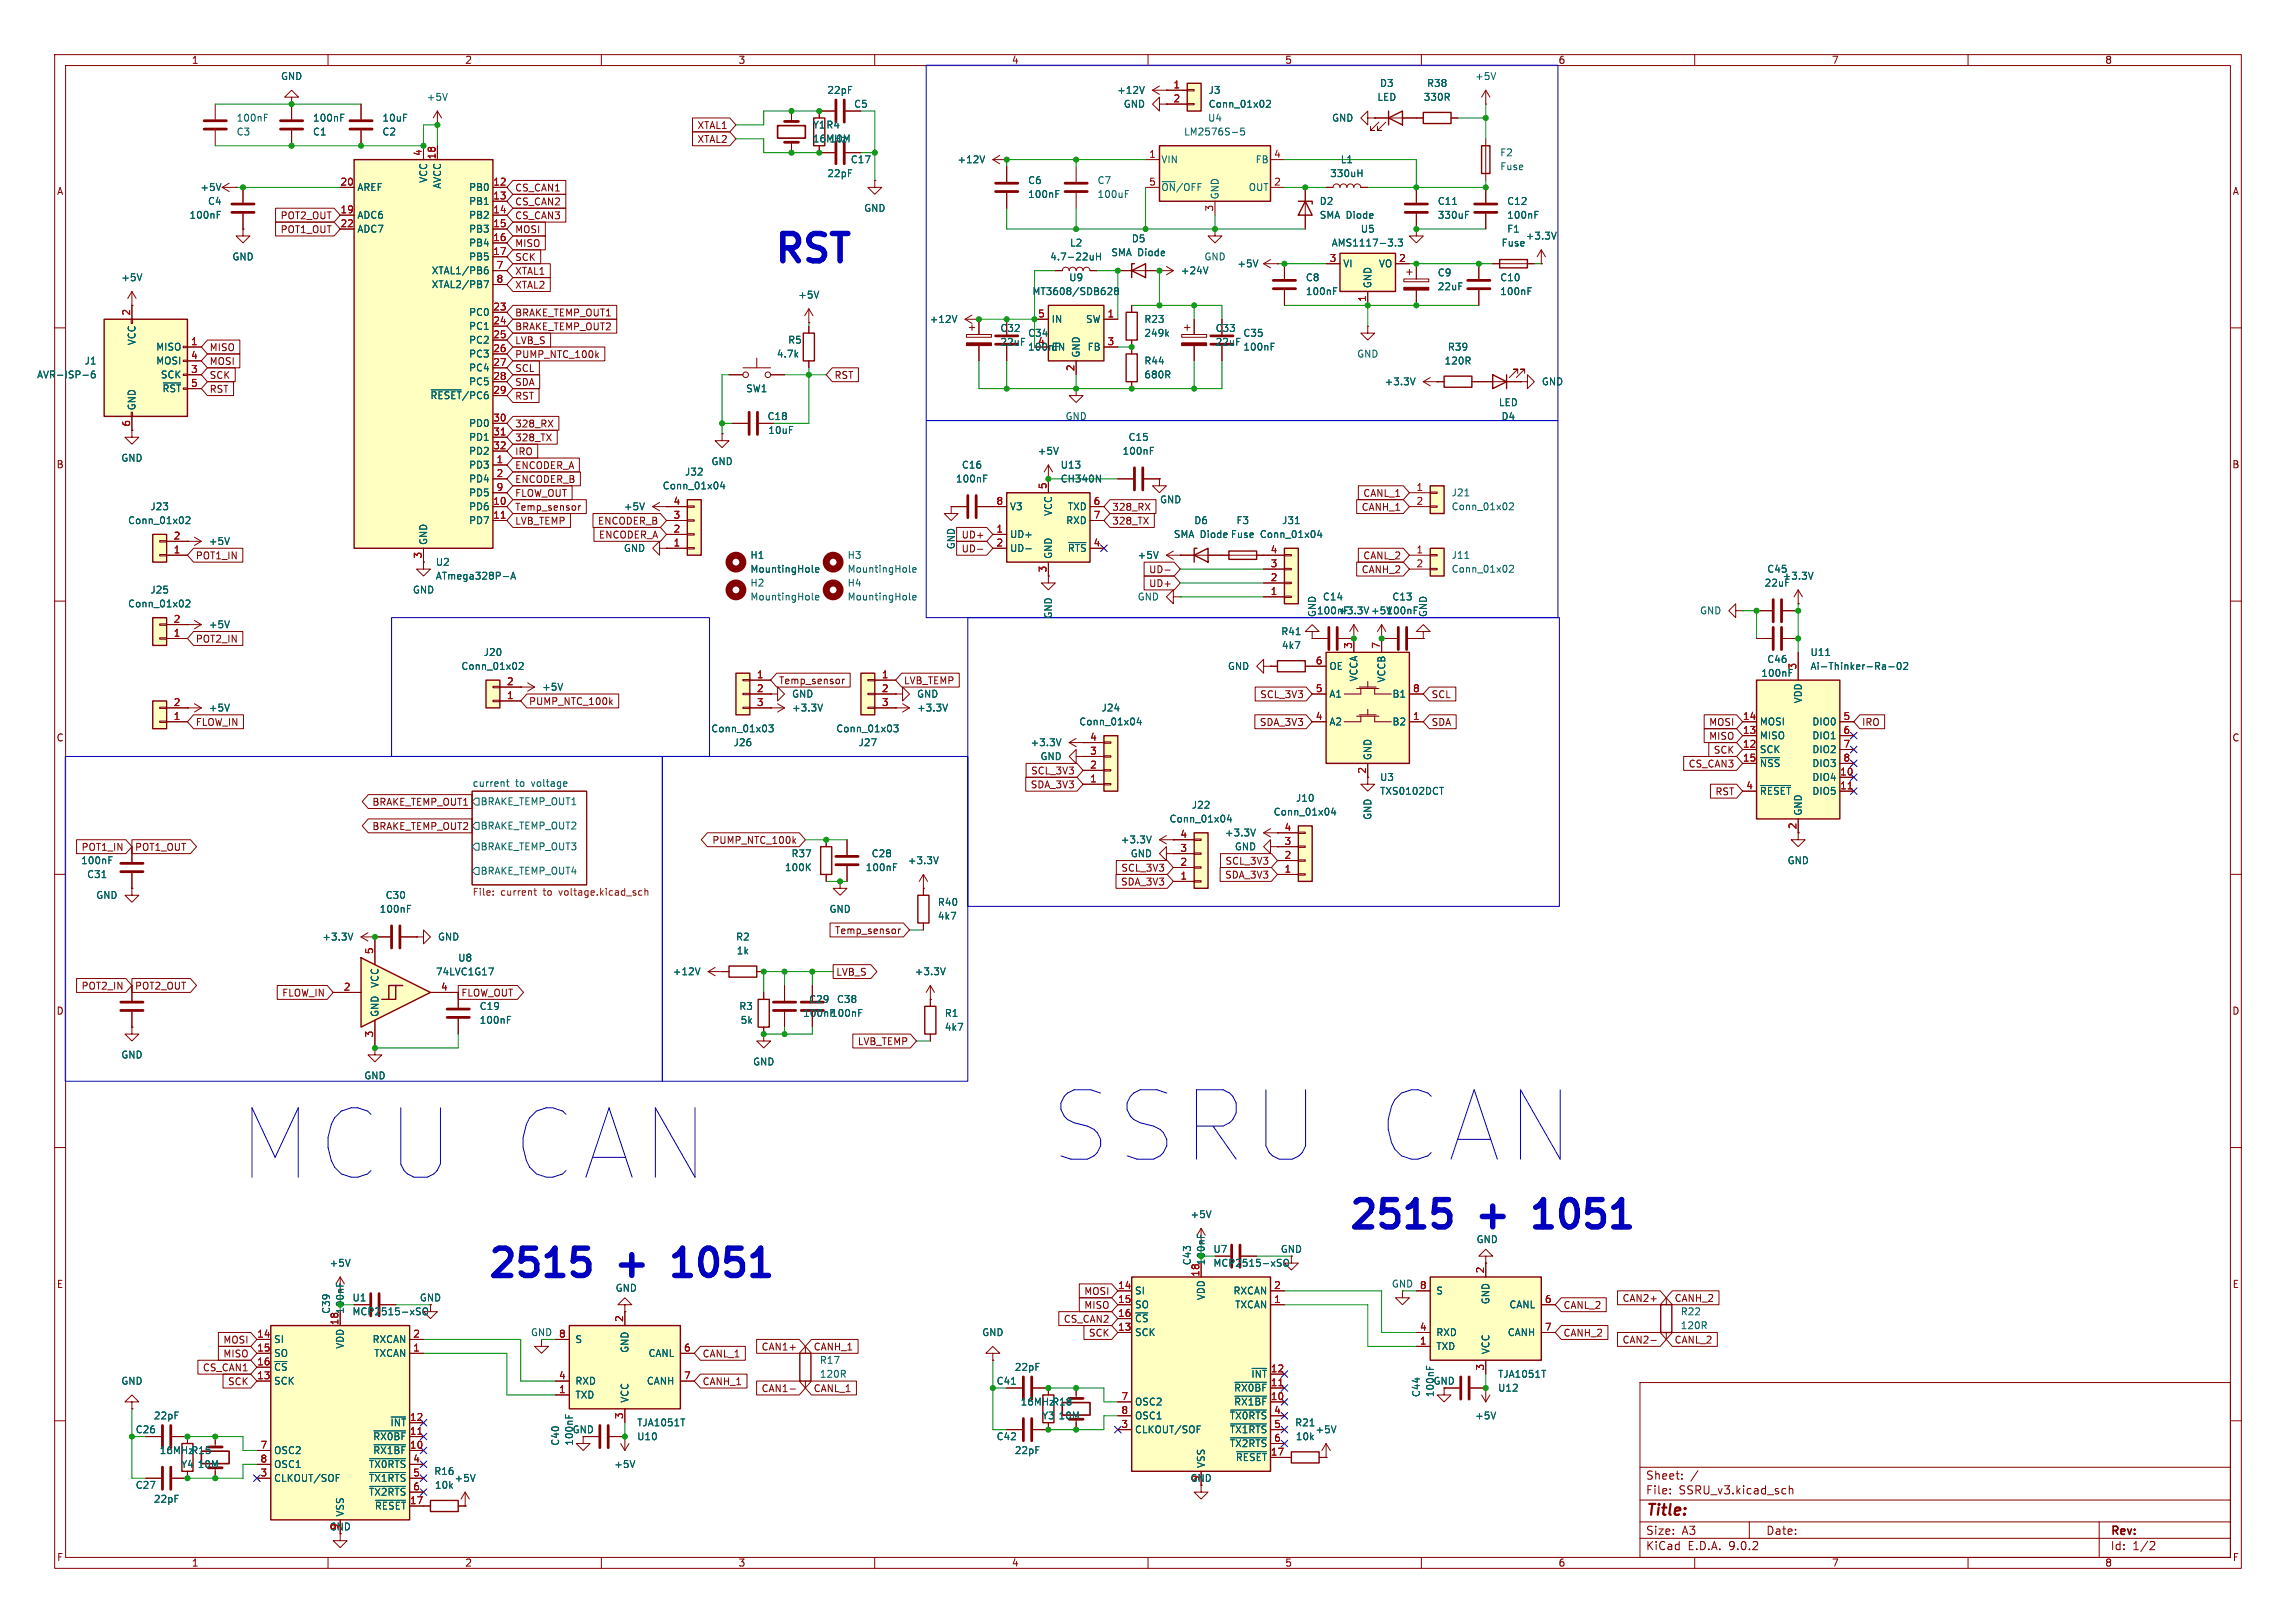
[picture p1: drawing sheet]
<svg xmlns="http://www.w3.org/2000/svg" width="420mm" height="297mm" viewBox="0 0 420 297" stroke-linecap="round" stroke-linejoin="round" font-family="sans-serif">
<defs><g id="words">
<g font-size="17.7" fill="#0000c2">
<text x="192.7" y="212.8">SSRU CAN</text>
<text x="44.1" y="216.1">MCU CAN</text>
</g>
<g font-size="7" fill="#0000c2">
<text x="141.4" y="49.5">RST</text>
<text x="246.1" y="226.3">2515</text>
<text x="271" y="226.3">+</text>
<text x="283" y="226.3">1051</text>
<text x="88.6" y="235.1">2515</text>
<text x="113.5" y="235.1">+</text>
<text x="125.5" y="235.1">1051</text>
</g>
<text font-size="2.8" fill="#840000" x="301" y="277.9">Title:</text>
<g font-size="2.1" fill="#840000">
<text x="301" y="273.7">File:</text>
<text x="301" y="271">Sheet:</text>
<text x="307.1" y="273.7">SSRU_v3.kicad_sch</text>
<text x="301" y="281.1">Size:</text>
<text x="307.6" y="281.1">A3</text>
<text x="323" y="281.1">Date:</text>
<text x="386" y="281.3">Rev:</text>
<text x="301" y="283.9">KiCad</text>
<text x="308.7" y="283.9">E.D.A.</text>
<text x="316.3" y="283.9">9.0.2</text>
<text x="386" y="283.9">Id:</text>
<text x="390.1" y="283.9">1/2</text>
</g>
<g font-size="1.8" fill="#840000">
<text x="35" y="11.9">1</text>
<text x="85" y="11.9">2</text>
<text x="135" y="11.9">3</text>
<text x="185" y="11.9">4</text>
<text x="235" y="11.9">5</text>
<text x="285" y="11.9">6</text>
<text x="335" y="11.9">7</text>
<text x="385" y="11.9">8</text>
<text x="127.5" y="23.8">XTAL1</text>
<text x="127.5" y="26.4">XTAL2</text>
<text x="10.3" y="35.9">A</text>
<text x="94.1" y="35.2">CS_CAN1</text>
<text x="408.3" y="35.9">A</text>
<text x="51.2" y="40.3">POT2_OUT</text>
<text x="94.1" y="40.3">CS_CAN3</text>
<text x="94.1" y="37.8">CS_CAN2</text>
<text x="51.2" y="42.9">POT1_OUT</text>
<text x="94.1" y="42.9">MOSI</text>
<text x="94.1" y="47.9">SCK</text>
<text x="94.1" y="45.4">MISO</text>
<text x="94.1" y="50.5">XTAL1</text>
<text x="94.1" y="53">XTAL2</text>
<text x="94.1" y="58.1">BRAKE_TEMP_OUT1</text>
<text x="38.3" y="64.5">MISO</text>
<text x="94.1" y="60.6">BRAKE_TEMP_OUT2</text>
<text x="94.1" y="63.2">LVB_S</text>
<text x="94.1" y="65.7">PUMP_NTC_100k</text>
<text x="38.3" y="69.5">SCK</text>
<text x="38.3" y="67">MOSI</text>
<text x="94.1" y="68.3">SCL</text>
<text x="94.1" y="70.8">SDA</text>
<text x="152.6" y="69.5">RST</text>
<text x="38.3" y="72.1">RST</text>
<text x="94.1" y="73.3">RST</text>
<text x="94.1" y="78.4">328_RX</text>
<text x="94.1" y="81">328_TX</text>
<text x="94.1" y="83.5">IRO</text>
<text x="10.3" y="85.9">B</text>
<text x="94.1" y="88.6">ENCODER_B</text>
<text x="94.1" y="86">ENCODER_A</text>
<text x="408.2" y="85.9">B</text>
<text x="94.1" y="93.7">Temp_sensor</text>
<text x="94.1" y="91.1">FLOW_OUT</text>
<text x="203.4" y="93.7">328_RX</text>
<text x="249" y="93.7">CANH_1</text>
<text x="249.3" y="91.1">CANL_1</text>
<text x="94.1" y="96.2">LVB_TEMP</text>
<text x="109.3" y="96.2">ENCODER_B</text>
<text x="109.5" y="98.7">ENCODER_A</text>
<text x="175.8" y="101.3">UD-</text>
<text x="175.8" y="98.7">UD+</text>
<text x="203.4" y="96.2">328_TX</text>
<text x="35.7" y="102.6">POT1_IN</text>
<text x="210.1" y="107.6">UD+</text>
<text x="210.1" y="105.1">UD-</text>
<text x="249" y="105.1">CANH_2</text>
<text x="249.3" y="102.6">CANL_2</text>
<text x="35.7" y="117.8">POT2_IN</text>
<text x="142.4" y="125.4">Temp_sensor</text>
<text x="165.3" y="125.4">LVB_TEMP</text>
<text x="96.7" y="129.2">PUMP_NTC_100k</text>
<text x="230.4" y="128">SCL_3V3</text>
<text x="261.8" y="128">SCL</text>
<text x="10.3" y="135.9">C</text>
<text x="35.7" y="133">FLOW_IN</text>
<text x="230.4" y="133">SDA_3V3</text>
<text x="261.8" y="133">SDA</text>
<text x="312.5" y="135.6">MISO</text>
<text x="312.5" y="133">MOSI</text>
<text x="340.5" y="133">IRO</text>
<text x="408.2" y="135.9">C</text>
<text x="188.5" y="141.9">SCL_3V3</text>
<text x="308.8" y="140.7">CS_CAN3</text>
<text x="313.4" y="138.1">SCK</text>
<text x="68" y="147.6">BRAKE_TEMP_OUT1</text>
<text x="188.4" y="144.5">SDA_3V3</text>
<text x="313.7" y="145.7">RST</text>
<text x="14.8" y="155.9">POT1_IN</text>
<text x="24.6" y="155.9">POT1_OUT</text>
<text x="68" y="152.1">BRAKE_TEMP_OUT2</text>
<text x="130.2" y="154.6">PUMP_NTC_100k</text>
<text x="328.7" y="151.8" transform="rotate(-90 328.7 151.8)">2</text>
<text x="205" y="159.7">SCL_3V3</text>
<text x="224" y="161">SDA_3V3</text>
<text x="224.1" y="158.4">SCL_3V3</text>
<text x="205" y="162.2">SDA_3V3</text>
<text x="152.6" y="171.1">Temp_sensor</text>
<text x="152.9" y="178.8">LVB_S</text>
<text x="10.3" y="185.9">D</text>
<text x="14.8" y="181.3">POT2_IN</text>
<text x="24.6" y="181.3">POT2_OUT</text>
<text x="51.5" y="182.6">FLOW_IN</text>
<text x="84.3" y="182.6">FLOW_OUT</text>
<text x="408.2" y="185.9">D</text>
<text x="156.8" y="191.5">LVB_TEMP</text>
<text x="234.2" y="229.5">GND</text>
<text x="10.3" y="235.9">E</text>
<text x="76.7" y="238.4">GND</text>
<text x="198.2" y="239.7">MISO</text>
<text x="198.2" y="237.2">MOSI</text>
<text x="285.9" y="239.7">CANL_2</text>
<text x="296.7" y="238.4">CAN2+</text>
<text x="306.2" y="238.4">CANH_2</text>
<text x="408.3" y="235.9">E</text>
<text x="194.5" y="242.3">CS_CAN2</text>
<text x="199.1" y="244.8">SCK</text>
<text x="285.9" y="244.8">CANH_2</text>
<text x="37" y="251.1">CS_CAN1</text>
<text x="40.8" y="248.6">MISO</text>
<text x="40.8" y="246.1">MOSI</text>
<text x="128.4" y="248.6">CANL_1</text>
<text x="139.2" y="247.3">CAN1+</text>
<text x="148.7" y="247.3">CANH_1</text>
<text x="296.7" y="246.1">CAN2-</text>
<text x="306.2" y="246.1">CANL_2</text>
<text x="41.6" y="253.7">SCK</text>
<text x="128.4" y="253.7">CANH_1</text>
<text x="139.2" y="255">CAN1-</text>
<text x="148.7" y="255">CANL_1</text>
<text x="104.6" y="262.5">GND</text>
<text x="217.7" y="271.4">GND</text>
<text x="60.2" y="280.3">GND</text>
<text x="10.3" y="285.9">F</text>
<text x="35" y="286.9">1</text>
<text x="85" y="286.9">2</text>
<text x="135" y="286.9">3</text>
<text x="185" y="286.9">4</text>
<text x="235" y="286.9">5</text>
<text x="285" y="286.9">6</text>
<text x="335" y="286.9">7</text>
<text x="385" y="286.9">8</text>
<text x="408.3" y="285.9">F</text>
</g>
<g font-size="1.8" fill="#006464">
<text x="51.3" y="14.8">GND</text>
<text x="151.2" y="17.4">22pF</text>
<text x="204.3" y="17.4">+12V</text>
<text x="221" y="17.4">J3</text>
<text x="252.3" y="16.1">D3</text>
<text x="260.9" y="16.1">R38</text>
<text x="269.7" y="14.8">+5V</text>
<text x="43.2" y="22.5">100nF</text>
<text x="57.2" y="22.5">100nF</text>
<text x="69.9" y="22.5">10uF</text>
<text x="78" y="18.6">+5V</text>
<text x="148.6" y="23.7">Y1</text>
<text x="151.1" y="23.7">R4</text>
<text x="156.1" y="19.9">C5</text>
<text x="205.5" y="19.9">GND</text>
<text x="220.9" y="22.5">U4</text>
<text x="221" y="19.9">Conn_01x02</text>
<text x="243.6" y="22.5">GND</text>
<text x="251.9" y="18.6">LED</text>
<text x="260.3" y="18.6">330R</text>
<text x="43.2" y="25">C3</text>
<text x="57.2" y="25">C1</text>
<text x="69.9" y="25">C2</text>
<text x="148.6" y="26.3">16MHz</text>
<text x="151.6" y="26.3">10M</text>
<text x="216.5" y="25">LM2576S-5</text>
<text x="274.3" y="28.8">F2</text>
<text x="36.6" y="35.2">+5V</text>
<text x="65.3" y="35.2">AREF</text>
<text x="78.3" y="33.5" transform="rotate(-90 78.3 33.5)">VCC</text>
<text x="80.9" y="34.6" transform="rotate(-90 80.9 34.6)">AVCC</text>
<text x="85.7" y="35.2">PB0</text>
<text x="151.2" y="32.6">22pF</text>
<text x="155.5" y="30.1">C17</text>
<text x="175" y="30.1">+12V</text>
<text x="188" y="33.9">C6</text>
<text x="200.7" y="33.9">C7</text>
<text x="212.3" y="30.1">VIN</text>
<text x="212.3" y="35.2">~{ON}/OFF</text>
<text x="228.3" y="35.2">OUT</text>
<text x="229.6" y="30.1">FB</text>
<text x="243.2" y="32.6">330uH</text>
<text x="245.2" y="30.1">L1</text>
<text x="274.3" y="31.3">Fuse</text>
<text x="34.6" y="40.2">100nF</text>
<text x="37.9" y="37.7">C4</text>
<text x="65.3" y="40.2">ADC6</text>
<text x="85.7" y="37.7">PB1</text>
<text x="85.7" y="40.2">PB2</text>
<text x="158" y="39">GND</text>
<text x="188" y="36.4">100nF</text>
<text x="200.7" y="36.4">100uF</text>
<text x="223.1" y="36.6" transform="rotate(-90 223.1 36.6)">GND</text>
<text x="241.3" y="37.7">D2</text>
<text x="241.3" y="40.2">SMA Diode</text>
<text x="262.9" y="40.2">330uF</text>
<text x="262.9" y="37.7">C11</text>
<text x="275.6" y="40.2">100nF</text>
<text x="275.6" y="37.7">C12</text>
<text x="42.4" y="47.9">GND</text>
<text x="65.3" y="42.8">ADC7</text>
<text x="85.7" y="42.8">PB3</text>
<text x="85.7" y="45.3">PB4</text>
<text x="85.7" y="47.9">PB5</text>
<text x="192" y="47.9">4.7-22uH</text>
<text x="195.6" y="45.3">L2</text>
<text x="203.2" y="47.1">SMA Diode</text>
<text x="206.9" y="44.5">D5</text>
<text x="220.2" y="47.9">GND</text>
<text x="243.5" y="45.3">AMS1117-3.3</text>
<text x="248.8" y="42.8">U5</text>
<text x="274.6" y="45.3">Fuse</text>
<text x="275.6" y="42.8">F1</text>
<text x="279" y="44">+3.3V</text>
<text x="22.1" y="51.7">+5V</text>
<text x="78.9" y="50.4">XTAL1/PB6</text>
<text x="78.9" y="52.9">XTAL2/PB7</text>
<text x="195.5" y="51.7">U9</text>
<text x="215.9" y="50.4">+24V</text>
<text x="226.2" y="49.1">+5V</text>
<text x="238.8" y="51.7">C8</text>
<text x="245.6" y="49.1">VI</text>
<text x="251.1" y="52.8" transform="rotate(-90 251.1 52.8)">GND</text>
<text x="252.1" y="49.1">VO</text>
<text x="262.9" y="50.8">C9</text>
<text x="262.9" y="53.3">22uF</text>
<text x="274.3" y="51.7">C10</text>
<text x="85.7" y="58">PC0</text>
<text x="145.9" y="54.8">+5V</text>
<text x="170" y="59.3">+12V</text>
<text x="188.8" y="54.2">MT3608/SDB628</text>
<text x="192.3" y="59.3">IN</text>
<text x="198.6" y="59.3">SW</text>
<text x="209.2" y="59.3">R23</text>
<text x="238.8" y="54.2">100nF</text>
<text x="274.3" y="54.2">100nF</text>
<text x="25" y="63.3" transform="rotate(-90 25 63.3)">VCC</text>
<text x="28.5" y="64.4">MISO</text>
<text x="85.7" y="60.6">PC1</text>
<text x="85.7" y="63.1">PC2</text>
<text x="85.7" y="65.6">PC3</text>
<text x="142" y="65.6">4.7k</text>
<text x="144.1" y="63.1">R5</text>
<text x="182.9" y="60.9">C32</text>
<text x="182.9" y="63.5">22uF</text>
<text x="188" y="64.4">100nFEN</text>
<text x="188" y="61.8">C34</text>
<text x="189.8" y="63.2">4</text>
<text x="197.7" y="65.5" transform="rotate(-90 197.7 65.5)">GND</text>
<text x="198.9" y="64.4">FB</text>
<text x="209.2" y="61.8">249k</text>
<text x="222.3" y="60.9">C33</text>
<text x="222.3" y="63.5">22uF</text>
<text x="227.3" y="64.4">100nF</text>
<text x="227.3" y="61.8">C35</text>
<text x="248.2" y="65.6">GND</text>
<text x="264.8" y="64.4">R39</text>
<text x="6.7" y="69.4">AVR-ISP-6</text>
<text x="15.4" y="66.9">J1</text>
<text x="28.5" y="66.9">MOSI</text>
<text x="29.3" y="69.4">SCK</text>
<text x="29.6" y="72">~{RST}</text>
<text x="85.7" y="68.2">PC4</text>
<text x="85.7" y="70.7">PC5</text>
<text x="136.4" y="72">SW1</text>
<text x="209.2" y="69.4">680R</text>
<text x="209.2" y="66.9">R44</text>
<text x="253.2" y="70.7">+3.3V</text>
<text x="264.1" y="66.9">120R</text>
<text x="281.9" y="70.7">GND</text>
<text x="25" y="75.2" transform="rotate(-90 25 75.2)">GND</text>
<text x="78.6" y="73.3">~{RESET}/PC6</text>
<text x="140.3" y="77.1">C18</text>
<text x="194.8" y="77.1">GND</text>
<text x="274.1" y="74.5">LED</text>
<text x="274.6" y="77.1">D4</text>
<text x="85.7" y="78.3">PD0</text>
<text x="85.7" y="80.9">PD1</text>
<text x="85.7" y="83.4">PD2</text>
<text x="140.4" y="79.6">10uF</text>
<text x="189.7" y="83.4">+5V</text>
<text x="205.2" y="83.4">100nF</text>
<text x="206.3" y="80.9">C15</text>
<text x="22.1" y="84.7">GND</text>
<text x="85.7" y="86">PD3</text>
<text x="85.7" y="88.5">PD4</text>
<text x="121.1" y="89.8">Conn_01x04</text>
<text x="125.2" y="87.2">J32</text>
<text x="130" y="85.3">GND</text>
<text x="174.8" y="88.5">100nF</text>
<text x="175.9" y="86">C16</text>
<text x="193.9" y="86">U13</text>
<text x="193.9" y="88.5">CH340N</text>
<text x="27.4" y="93.6">J23</text>
<text x="85.7" y="91">PD5</text>
<text x="85.7" y="93.6">PD6</text>
<text x="114" y="93.6">+5V</text>
<text x="184.7" y="93.6">V3</text>
<text x="192.6" y="94.5" transform="rotate(-90 192.6 94.5)">VCC</text>
<text x="195.2" y="93.6">TXD</text>
<text x="212.1" y="92.3">GND</text>
<text x="265.4" y="93.6">Conn_01x02</text>
<text x="265.4" y="91">J21</text>
<text x="23.3" y="96.1">Conn_01x02</text>
<text x="38.1" y="99.9">+5V</text>
<text x="78.3" y="99.8" transform="rotate(-90 78.3 99.8)">GND</text>
<text x="85.7" y="96.1">PD7</text>
<text x="114" y="101.2">GND</text>
<text x="174.9" y="100.6" transform="rotate(-90 174.9 100.6)">GND</text>
<text x="184.7" y="98.7">UD+</text>
<text x="184.7" y="101.2">UD-</text>
<text x="194.9" y="96.1">RXD</text>
<text x="195.2" y="101.2">~{RTS}</text>
<text x="214.6" y="98.7">SMA Diode Fuse</text>
<text x="218.4" y="96.1">D6</text>
<text x="226.1" y="96.1">F3</text>
<text x="230.3" y="98.7">Conn_01x04</text>
<text x="234.4" y="96.1">J31</text>
<text x="79.6" y="103.7">U2</text>
<text x="79.6" y="106.3">ATmega328P-A</text>
<text x="137.2" y="102.5">H1</text>
<text x="137.2" y="105">MountingHole</text>
<text x="137.2" y="107.5">H2</text>
<text x="154.9" y="102.5">H3</text>
<text x="154.9" y="105">MountingHole</text>
<text x="154.9" y="107.5">H4</text>
<text x="192.6" y="102.4" transform="rotate(-90 192.6 102.4)">GND</text>
<text x="208" y="102.5">+5V</text>
<text x="265.4" y="105">Conn_01x02</text>
<text x="265.4" y="102.5">J11</text>
<text x="322.7" y="107.5">22uF</text>
<text x="323.2" y="105">C45</text>
<text x="326" y="106.3">+3.3V</text>
<text x="23.3" y="111.4">Conn_01x02</text>
<text x="27.4" y="108.8">J25</text>
<text x="75.4" y="108.8">GND</text>
<text x="137.2" y="110.1">MountingHole</text>
<text x="154.9" y="110.1">MountingHole</text>
<text x="192.6" y="113.3" transform="rotate(-90 192.6 113.3)">GND</text>
<text x="208" y="110.1">GND</text>
<text x="240.8" y="112.6">100nF</text>
<text x="240.9" y="113" transform="rotate(-90 240.9 113)">GND</text>
<text x="241.9" y="110.1">C14</text>
<text x="244.7" y="112.6">+3.3V</text>
<text x="250.7" y="112.6">+5V100nF</text>
<text x="254.6" y="110.1">C13</text>
<text x="261.2" y="113" transform="rotate(-90 261.2 113)">GND</text>
<text x="310.9" y="112.6">GND</text>
<text x="38.1" y="115.2">+5V</text>
<text x="234.3" y="116.4">R41</text>
<text x="234.4" y="119">4k7</text>
<text x="84.3" y="122.8">Conn_01x02</text>
<text x="88.4" y="120.2">J20</text>
<text x="224.5" y="122.8">GND</text>
<text x="243.1" y="122.8">OE</text>
<text x="248.5" y="124.8" transform="rotate(-90 248.5 124.8)">VCCA</text>
<text x="253.6" y="125" transform="rotate(-90 253.6 125)">VCCB</text>
<text x="322.1" y="124.1">100nF</text>
<text x="323.2" y="121.5">C46</text>
<text x="331.1" y="120.2">U11</text>
<text x="331.1" y="122.8">Ai-Thinker-Ra-02</text>
<text x="38.1" y="130.4">+5V</text>
<text x="99.1" y="126.6">+5V</text>
<text x="144.8" y="127.9">GND</text>
<text x="144.8" y="130.4">+3.3V</text>
<text x="167.6" y="127.9">GND</text>
<text x="167.6" y="130.4">+3.3V</text>
<text x="201.4" y="130.4">J24</text>
<text x="243.1" y="127.9">A1</text>
<text x="254.6" y="127.9">B1</text>
<text x="329.8" y="128.8" transform="rotate(-90 329.8 128.8)">VDD</text>
<text x="130" y="134.2">Conn_01x03</text>
<text x="134.1" y="136.8">J26</text>
<text x="152.9" y="134.2">Conn_01x03</text>
<text x="157" y="136.8">J27</text>
<text x="188.4" y="136.8">+3.3V</text>
<text x="197.3" y="132.9">Conn_01x04</text>
<text x="243.1" y="132.9">A2</text>
<text x="254.6" y="132.9">B2</text>
<text x="321.8" y="132.9">MOSI</text>
<text x="321.8" y="135.5">MISO</text>
<text x="331.4" y="132.9">DIO0</text>
<text x="331.4" y="135.5">DIO1</text>
<text x="190.2" y="139.3">GND</text>
<text x="251.1" y="139.2" transform="rotate(-90 251.1 139.2)">GND</text>
<text x="252.3" y="143.1">U3</text>
<text x="321.8" y="138">SCK</text>
<text x="321.8" y="140.6">~{NSS}</text>
<text x="331.4" y="138">DIO2</text>
<text x="331.4" y="140.6">DIO3</text>
<text x="331.4" y="143.1">DIO4</text>
<text x="86.4" y="144.1">current</text>
<text x="87.8" y="147.5">BRAKE_TEMP_OUT1</text>
<text x="94.3" y="144.1">to</text>
<text x="97.3" y="144.1">voltage</text>
<text x="217.9" y="148.2">J22</text>
<text x="232.9" y="149.5">Conn_01x04</text>
<text x="237" y="146.9">J10</text>
<text x="252.3" y="145.6">TXS0102DCT</text>
<text x="321.8" y="145.6">~{RESET}</text>
<text x="329.8" y="149.4" transform="rotate(-90 329.8 149.4)">GND</text>
<text x="331.4" y="145.6">DIO5</text>
<text x="87.8" y="152">BRAKE_TEMP_OUT2</text>
<text x="87.8" y="155.8">BRAKE_TEMP_OUT3</text>
<text x="204.9" y="154.5">+3.3V</text>
<text x="213.8" y="150.7">Conn_01x04</text>
<text x="224" y="153.3">+3.3V</text>
<text x="225.8" y="155.8">GND</text>
<text x="251.1" y="150.1" transform="rotate(-90 251.1 150.1)">GND</text>
<text x="14.7" y="158.3">100nF</text>
<text x="15.8" y="160.9">C31</text>
<text x="87.8" y="160.2">BRAKE_TEMP_OUT4</text>
<text x="143.5" y="159.6">100K</text>
<text x="144.7" y="157.1">R37</text>
<text x="158.3" y="159.6">100nF</text>
<text x="159.3" y="157.1">C28</text>
<text x="166" y="158.3">+3.3V</text>
<text x="206.7" y="157.1">GND</text>
<text x="326.9" y="158.3">GND</text>
<text x="17.5" y="164.7">GND</text>
<text x="69.4" y="167.2">100nF</text>
<text x="70.4" y="164.7">C30</text>
<text x="151.6" y="167.2">GND</text>
<text x="171.5" y="166">R40</text>
<text x="58.9" y="172.3">+3.3V</text>
<text x="80" y="172.3">GND</text>
<text x="134.5" y="172.3">R2</text>
<text x="171.5" y="168.5">4k7</text>
<text x="79.6" y="178.7">74LVC1G17</text>
<text x="83.7" y="176.2">U8</text>
<text x="123" y="178.7">+12V</text>
<text x="134.7" y="174.9">1k</text>
<text x="167.2" y="178.7">+3.3V</text>
<text x="69.4" y="180.9" transform="rotate(-90 69.4 180.9)">VCC</text>
<text x="87.6" y="185">C19</text>
<text x="135.1" y="185">R3</text>
<text x="147.9" y="183.7">C29</text>
<text x="153" y="183.7">C38</text>
<text x="69.4" y="186.2" transform="rotate(-90 69.4 186.2)">GND</text>
<text x="87.6" y="187.6">100nF</text>
<text x="135.4" y="187.6">5k</text>
<text x="146.8" y="186.3">100nF100nF</text>
<text x="172.7" y="186.3">R1</text>
<text x="172.7" y="188.8">4k7</text>
<text x="22.1" y="193.9">GND</text>
<text x="66.5" y="197.7">GND</text>
<text x="137.7" y="195.2">GND</text>
<text x="217.7" y="223.1">+5V</text>
<text x="270" y="227.7">GND</text>
<text x="60.2" y="232">+5V</text>
<text x="218" y="231.6" transform="rotate(-90 218 231.6)">C43</text>
<text x="221.9" y="232">MCP2515-xSO</text>
<text x="221.9" y="229.5">U7</text>
<text x="64.4" y="238.4">U1</text>
<text x="112.5" y="236.6">GND</text>
<text x="207.5" y="237.1">SI</text>
<text x="207.5" y="239.6">SO</text>
<text x="220.6" y="238" transform="rotate(-90 220.6 238)">VDD</text>
<text x="225.5" y="237.1">RXCAN</text>
<text x="225.8" y="239.6">TXCAN</text>
<text x="262.6" y="237.1">S</text>
<text x="272.6" y="238.8" transform="rotate(-90 272.6 238.8)">GND</text>
<text x="276" y="239.6">CANL</text>
<text x="50" y="246">SI</text>
<text x="60.6" y="240.5" transform="rotate(-90 60.6 240.5)">C39</text>
<text x="64.4" y="240.9">MCP2515-xSO</text>
<text x="68.1" y="246">RXCAN</text>
<text x="105.2" y="246">S</text>
<text x="179.6" y="244.7">GND</text>
<text x="207.5" y="242.2">~{CS}</text>
<text x="207.5" y="244.7">SCK</text>
<text x="262.6" y="244.7">RXD</text>
<text x="275.7" y="244.7">CANH</text>
<text x="307.3" y="243.4">120R</text>
<text x="307.3" y="240.9">R22</text>
<text x="50" y="248.5">SO</text>
<text x="50" y="251.1">~{CS}</text>
<text x="63.1" y="246.9" transform="rotate(-90 63.1 246.9)">VDD</text>
<text x="68.4" y="248.5">TXCAN</text>
<text x="115.2" y="247.7" transform="rotate(-90 115.2 247.7)">GND</text>
<text x="118.5" y="248.5">CANL</text>
<text x="149.9" y="249.8">R17</text>
<text x="185.5" y="251.1">22pF</text>
<text x="262.6" y="247.2">TXD</text>
<text x="272.6" y="247.9" transform="rotate(-90 272.6 247.9)">VCC</text>
<text x="22.1" y="253.6">GND</text>
<text x="50" y="253.6">SCK</text>
<text x="105.2" y="256.1">TXD</text>
<text x="105.2" y="253.6">RXD</text>
<text x="115.2" y="256.8" transform="rotate(-90 115.2 256.8)">VCC</text>
<text x="118.2" y="253.6">CANH</text>
<text x="149.9" y="252.3">120R</text>
<text x="182.2" y="253.6">C41</text>
<text x="186.6" y="257.4">16MHzR18</text>
<text x="207.5" y="257.4">OSC2</text>
<text x="225.7" y="254.9">~{RX0BF}</text>
<text x="225.7" y="257.4">~{RX1BF}</text>
<text x="228.8" y="252.3">~{INT}</text>
<text x="259.9" y="255.8" transform="rotate(-90 259.9 255.8)">C44</text>
<text x="262.1" y="253.6">GND</text>
<text x="262.5" y="255.8" transform="rotate(-90 262.5 255.8)">100nF</text>
<text x="273.9" y="254.9">U12</text>
<text x="273.9" y="252.3">TJA1051T</text>
<text x="24.7" y="262.5">C26</text>
<text x="28.1" y="259.9">22pF</text>
<text x="68.2" y="263.8">~{RX0BF}</text>
<text x="71.3" y="261.2">~{INT}</text>
<text x="116.5" y="263.8">U10</text>
<text x="116.5" y="261.2">TJA1051T</text>
<text x="182.2" y="263.8">C42</text>
<text x="190.5" y="259.9">Y3</text>
<text x="193.5" y="259.9">10M</text>
<text x="207.5" y="259.9">OSC1</text>
<text x="207.5" y="262.5">CLKOUT/SOF</text>
<text x="224.9" y="259.9">~{TX0RTS}</text>
<text x="224.9" y="262.5">~{TX1RTS}</text>
<text x="236.8" y="261.2">R21</text>
<text x="236.9" y="263.8">10k</text>
<text x="240.5" y="262.5">+5V</text>
<text x="269.7" y="259.9">+5V</text>
<text x="29.1" y="266.3">16MHzR15</text>
<text x="33" y="268.8">Y4</text>
<text x="36.1" y="268.8">10M</text>
<text x="50" y="266.3">OSC2</text>
<text x="50" y="268.8">OSC1</text>
<text x="67.4" y="268.8">~{TX0RTS}</text>
<text x="68.2" y="266.3">~{RX1BF}</text>
<text x="102.5" y="264.7" transform="rotate(-90 102.5 264.7)">C40</text>
<text x="105" y="264.7" transform="rotate(-90 105 264.7)">100nF</text>
<text x="112.3" y="268.8">+5V</text>
<text x="185.5" y="266.3">22pF</text>
<text x="220.6" y="268.7" transform="rotate(-90 220.6 268.7)">VSS</text>
<text x="224.9" y="265">~{TX2RTS}</text>
<text x="226" y="267.6">~{RESET}</text>
<text x="24.7" y="272.6">C27</text>
<text x="28.1" y="275.2">22pF</text>
<text x="50" y="271.4">CLKOUT/SOF</text>
<text x="67.4" y="271.4">~{TX1RTS}</text>
<text x="67.4" y="273.9">~{TX2RTS}</text>
<text x="79.3" y="270.1">R16</text>
<text x="79.5" y="272.6">10k</text>
<text x="83.1" y="271.4">+5V</text>
<text x="219.5" y="271.2" transform="rotate(-90 219.5 271.2)">9</text>
<text x="63.1" y="277.6" transform="rotate(-90 63.1 277.6)">VSS</text>
<text x="68.5" y="276.5">~{RESET}</text>
</g>
<g font-size="1.8" fill="#a90000">
<text x="214.6" y="16.3">1</text>
<text x="214.6" y="18.8">2</text>
<text x="77.2" y="28.6" transform="rotate(-90 77.2 28.6)">4</text>
<text x="79.8" y="29.3" transform="rotate(-90 79.8 29.3)">18</text>
<text x="210.1" y="29">1</text>
<text x="233" y="29">4</text>
<text x="62.2" y="34">20</text>
<text x="90.1" y="34">12</text>
<text x="210.1" y="34">5</text>
<text x="233" y="34">2</text>
<text x="62.2" y="39.1">19</text>
<text x="62.2" y="41.7">22</text>
<text x="90.1" y="36.6">13</text>
<text x="90.1" y="39.1">14</text>
<text x="90.1" y="41.7">15</text>
<text x="222" y="38.8" transform="rotate(-90 222 38.8)">3</text>
<text x="90.1" y="44.2">16</text>
<text x="90.1" y="46.7">17</text>
<text x="90.7" y="49.3">7</text>
<text x="90.7" y="51.8">8</text>
<text x="243.1" y="48">3</text>
<text x="255.8" y="48">2</text>
<text x="23.9" y="57.9" transform="rotate(-90 23.9 57.9)">2</text>
<text x="90.1" y="56.9">23</text>
<text x="90.1" y="59.4">24</text>
<text x="189.8" y="58.2">5</text>
<text x="202.5" y="58.2">1</text>
<text x="249.9" y="55.3" transform="rotate(-90 249.9 55.3)">1</text>
<text x="34.9" y="63.2">1</text>
<text x="34.9" y="65.8">4</text>
<text x="90.1" y="62">25</text>
<text x="90.1" y="64.5">26</text>
<text x="202.5" y="63.2">3</text>
<text x="34.9" y="68.3">3</text>
<text x="34.9" y="70.9">5</text>
<text x="90.1" y="67.1">27</text>
<text x="90.1" y="69.6">28</text>
<text x="196.6" y="68" transform="rotate(-90 196.6 68)">2</text>
<text x="90.1" y="72.1">29</text>
<text x="90.1" y="77.2">30</text>
<text x="23.9" y="78.2" transform="rotate(-90 23.9 78.2)">6</text>
<text x="90.1" y="79.8">31</text>
<text x="90.1" y="82.3">32</text>
<text x="90.7" y="84.8">1</text>
<text x="90.7" y="87.4">2</text>
<text x="90.7" y="89.9">9</text>
<text x="191.5" y="89.6" transform="rotate(-90 191.5 89.6)">5</text>
<text x="259" y="89.9">1</text>
<text x="90.1" y="92.5">10</text>
<text x="90.1" y="95">11</text>
<text x="123.1" y="95">3</text>
<text x="123.1" y="92.5">4</text>
<text x="182.2" y="92.5">8</text>
<text x="200" y="92.5">6</text>
<text x="200" y="95">7</text>
<text x="259" y="92.5">2</text>
<text x="31.7" y="101.3">1</text>
<text x="31.7" y="98.8">2</text>
<text x="123.1" y="100.1">1</text>
<text x="123.1" y="97.5">2</text>
<text x="182.2" y="97.5">1</text>
<text x="182.2" y="100.1">2</text>
<text x="200" y="100.1">4</text>
<text x="232.3" y="101.3">4</text>
<text x="259" y="101.3">1</text>
<text x="77.2" y="102.3" transform="rotate(-90 77.2 102.3)">3</text>
<text x="191.5" y="104.8" transform="rotate(-90 191.5 104.8)">3</text>
<text x="232.3" y="106.4">2</text>
<text x="232.3" y="103.9">3</text>
<text x="259" y="103.9">2</text>
<text x="232.3" y="109">1</text>
<text x="31.7" y="116.6">1</text>
<text x="31.7" y="114">2</text>
<text x="247.4" y="118.8" transform="rotate(-90 247.4 118.8)">3</text>
<text x="252.5" y="118.8" transform="rotate(-90 252.5 118.8)">7</text>
<text x="92.6" y="125.5">2</text>
<text x="138.4" y="124.2">1</text>
<text x="161.2" y="124.2">1</text>
<text x="240.6" y="121.7">6</text>
<text x="328.7" y="122.6" transform="rotate(-90 328.7 122.6)">3</text>
<text x="31.7" y="131.8">1</text>
<text x="31.7" y="129.3">2</text>
<text x="92.6" y="128">1</text>
<text x="138.4" y="126.7">2</text>
<text x="138.4" y="129.3">3</text>
<text x="161.2" y="126.7">2</text>
<text x="161.2" y="129.3">3</text>
<text x="240.6" y="126.7">5</text>
<text x="240.6" y="131.8">4</text>
<text x="258.4" y="126.7">8</text>
<text x="258.4" y="131.8">1</text>
<text x="318.7" y="131.8">14</text>
<text x="337.1" y="131.8">5</text>
<text x="199.3" y="135.6">4</text>
<text x="318.7" y="134.4">13</text>
<text x="318.7" y="136.9">12</text>
<text x="337.1" y="134.4">6</text>
<text x="337.1" y="136.9">7</text>
<text x="199.3" y="143.3">1</text>
<text x="199.3" y="140.7">2</text>
<text x="199.3" y="138.2">3</text>
<text x="249.9" y="141.7" transform="rotate(-90 249.9 141.7)">2</text>
<text x="318.7" y="139.4">15</text>
<text x="336.5" y="142">10</text>
<text x="337.1" y="139.4">8</text>
<text x="319.3" y="144.5">4</text>
<text x="336.5" y="144.5">11</text>
<text x="215.8" y="156">3</text>
<text x="215.8" y="153.4">4</text>
<text x="234.9" y="154.7">3</text>
<text x="234.9" y="152.1">4</text>
<text x="215.8" y="161">1</text>
<text x="215.8" y="158.5">2</text>
<text x="234.9" y="159.8">1</text>
<text x="234.9" y="157.2">2</text>
<text x="68.3" y="174.7" transform="rotate(-90 68.3 174.7)">5</text>
<text x="62.8" y="181.4">2</text>
<text x="80.6" y="181.4">4</text>
<text x="68.3" y="189.9" transform="rotate(-90 68.3 189.9)">3</text>
<text x="219.5" y="233.7" transform="rotate(-90 219.5 233.7)">18</text>
<text x="271.5" y="233.1" transform="rotate(-90 271.5 233.1)">2</text>
<text x="204.4" y="236">14</text>
<text x="204.4" y="238.5">15</text>
<text x="233" y="236">2</text>
<text x="233" y="238.5">1</text>
<text x="259.6" y="236">8</text>
<text x="282.5" y="238.5">6</text>
<text x="46.9" y="244.9">14</text>
<text x="62" y="242.6" transform="rotate(-90 62 242.6)">18</text>
<text x="75.5" y="244.9">2</text>
<text x="102.2" y="244.9">8</text>
<text x="114" y="242" transform="rotate(-90 114 242)">2</text>
<text x="204.4" y="241">16</text>
<text x="204.4" y="243.6">13</text>
<text x="259.6" y="243.6">4</text>
<text x="282.5" y="243.6">7</text>
<text x="46.9" y="247.4">15</text>
<text x="46.9" y="249.9">16</text>
<text x="75.5" y="247.4">1</text>
<text x="125" y="247.4">6</text>
<text x="232.4" y="251.2">12</text>
<text x="259.6" y="246.1">1</text>
<text x="271.5" y="250.9" transform="rotate(-90 271.5 250.9)">3</text>
<text x="46.9" y="252.5">13</text>
<text x="102.2" y="255">1</text>
<text x="102.2" y="252.5">4</text>
<text x="125" y="252.5">7</text>
<text x="205" y="256.3">7</text>
<text x="232.4" y="253.7">11</text>
<text x="232.4" y="256.3">10</text>
<text x="74.9" y="260.1">12</text>
<text x="74.9" y="262.6">11</text>
<text x="114" y="259.8" transform="rotate(-90 114 259.8)">3</text>
<text x="205" y="258.8">8</text>
<text x="205" y="261.4">3</text>
<text x="233" y="258.8">4</text>
<text x="233" y="261.4">5</text>
<text x="233" y="263.9">6</text>
<text x="47.6" y="265.2">7</text>
<text x="47.6" y="267.7">8</text>
<text x="74.9" y="265.2">10</text>
<text x="75.5" y="267.7">4</text>
<text x="232.4" y="266.4">17</text>
<text x="47.6" y="270.3">3</text>
<text x="74.9" y="275.3">17</text>
<text x="75.5" y="270.3">5</text>
<text x="75.5" y="272.8">6</text>
<text x="62" y="280.1" transform="rotate(-90 62 280.1)">9</text>
</g>
<g font-size="1.8" fill="#725600">
<text x="86.4" y="164.2">File:</text>
<text x="91.6" y="164.2">current</text>
<text x="99.5" y="164.2">to</text>
<text x="102.6" y="164.2">voltage.kicad_sch</text>
</g>
<g font-size="1.8" fill="#009600">
<text x="220.6" y="231.6" transform="rotate(-90 220.6 231.6)">100nF</text>
<text x="254.5" y="235.8">GND 8</text>
<text x="63.1" y="240.5" transform="rotate(-90 63.1 240.5)">100nF</text>
<text x="97" y="244.7">GND 8</text>
</g>
</g></defs>
<g fill="none" stroke="#840000" stroke-width=".18">
<path d="M10 10h400v277h-400zM12 12h396v273h-396zM60 10v2M110 10v2M160 10v2M210 10v2M260 10v2M310 10v2M360 10v2M10 60h2M408 60h2M10 110h2"/>
<path d="M408 110h2M141 127h1.2v1.3l1.3-1.3-1.3-1.3v1.3M141 127h.1M10 160h2M86.4 144.8h20.9v17.1h-20.9zM408 160h2M10 210h2M408 210h2M114.3 238.8h1.3l-1.3-1.3-1.3 1.3h1.3v1.2M114.3 240h.1M264.2 254v1.3h1.2l-1.2 1.2-1.3-1.2h1.3M300 253h108v32h-108z"/>
<path d="M10 260h2M300 278.5h108M300 274.5h108M300 268.5h108M305.5 273.2v.2M305.5 272.5v.1M307.7 270.5v.2M307.7 269.8v.1M310.6 269.1l-1.3 1.9M320 278.5v3M327.3 271.9v1.5M327.3 272.5l.2-.1 .4 .1v.9"/>
<path d="M384 278.5v6.5M408 260h2M60 285v2M110 285v2M160 285v2M210 285v2M260 285v2M300 281.5h108M310 285v2M360 285v2M393.5 282.1l.5 .1 .2 .3-1 1.1h1"/>
</g>
<path d="M87 150.5h.6v1.3h-.6l-.6-.7zM87 154.3h.6v1.3h-.6l-.6-.7zM87 158.8h.6v1.2h-.6l-.6-.6zM87 146.1h.6v1.2h-.6l-.6-.6zM92.6 143.1h.5M92.8 142.6v1.1l.3 .2M103.5 143.1l.2 .3-.6 .1M103.6 143.8l-.1 .1" fill="none" stroke="#006464" stroke-width=".18"/>
<path d="M90.2 163.7v.1M90.2 163v.2M97.6 163h.5M97.8 162.6v1.1l.3 .1M117.1 163h.3M117.4 163.8h-.3M118 163.1l.1-.1h.4v.8M118 162.6v1.2" fill="none" stroke="#725600" stroke-width=".18"/>
<path d="M261.6 233.7h20.3v15.2h-20.3z" fill="#ffffc2"/>
<path d="M261.6 233.7h20.3v15.2h-20.3z" fill="none" stroke="#840000" stroke-width=".25"/>
<g fill="none" stroke="#840000" stroke-width=".18">
<path d="M95.2 125.7h.1M95.2 125.7h2.6M96.5 125l1.3 .7M97.8 125.7l-1.3 .8M219.7 224.8l-.8 1.3M219.7 224.8l.8 1.3M219.7 224.8v2.5M236.2 229.9v1.2h1.3l-1.3 1.3-1.3-1.3h1.3M259.1 236.2h2.5M271.8 231.1v2.6M281.9 238.8h2.6M24.1 256.5h1.3l-1.3-1.2-1.2 1.2h1.2v1.3"/>
<path d="M24.1 257.8h.1M259.1 246.4h2.5M259.1 243.8h2.5M264.2 254h2.8M269 254h2.8M271 255.3l.8 1.2M271.8 254h.1M271.8 248.9v2.6M271.8 254v2.5M272.5 255.3l-.7 1.2M281.9 243.8h2.6M26.7 262.9h2.8"/>
<path d="M31.5 262.9h2.8M62.2 280.7v1.2h1.3l-1.3 1.3-1.2-1.3h1.2"/>
</g>
<path d="M102.9 125l-.4 1.3M221.5 221.6l-.4 1.2M260.9 250v.6M261.5 250.2v.4M273.6 258.4l-.4 1.3M282 250.8h.7" fill="none" stroke="#006464" stroke-width=".18"/>
<path d="M267.2 252v4M268.7 252v4M29.7 260.9v4M31.2 260.9v4" fill="none" stroke="#840000" stroke-width=".51"/>
<path d="M49.5 242.6h25.4v35.5h-25.4z" fill="#ffffc2"/>
<path d="M49.5 242.6h25.4v35.5h-25.4z" fill="none" stroke="#840000" stroke-width=".25"/>
<g fill="none" stroke="#840000" stroke-width=".18">
<path d="M222.2 229.9h2.8M227.1 229.9h2.8M47 245.1h2.5M47 247.6h2.5M47 250.2h2.5M47 252.7h2.5M62.2 240v2.6M74.9 245.1h2.6M74.9 247.6h2.6M47 265.4h2.5M47 268h2.5M47 270.5h2.5"/>
<path d="M62.2 278.1v2.6M74.9 265.4h2.6M74.9 268h2.6M74.9 270.5h2.6M74.9 260.3h2.6M74.9 262.9h2.6M74.9 273h2.6M74.9 275.6h2.6"/>
</g>
<g fill="none" stroke="#006464" stroke-width=".18">
<path d="M76.7 239.3l.2 .1M77.4 239.5l.3-.2a.43 .43 0 0 1 .5 .5v.4a.42 .42 0 0 1-.4 .4 .42 .42 0 0 1-.4-.4zM219 225.9v.6M219.6 226v.5M71.5 259.3h2.7M76.8 240.1v.4M61.5 270.4h.4M61.5 269.8h.6M67.6 266.9h6.6M67.6 269.5h6.6M67.6 272h6.6M68.4 261.8h5.8"/>
<path d="M68.4 264.4h5.8M68.7 274.5h5.5"/>
</g>
<path d="M76.4 262.5h.8" fill="none" stroke="#a90000" stroke-width=".18"/>
<path d="M225.3 227.8v4.1M226.8 227.8v4.1" fill="none" stroke="#840000" stroke-width=".51"/>
<path d="M207 233.7h25.4v35.5h-25.4z" fill="#ffffc2"/>
<path d="M148.8 21.6h2.1v5.1h-2.1zM207 233.7h25.4v35.5h-25.4zM33.3 264.2h2v5h-2z" fill="none" stroke="#840000" stroke-width=".25"/>
<g fill="none" stroke="#840000" stroke-width=".18">
<path d="M144.8 20.3v1.9M144.8 26v1.9M149.9 26.7v1.2h2.8M152.7 20.3h-2.8v1.3M154.7 20.3h2.8M154.7 27.9h2.8M148 59.1h.1M148 56.5l-.8 1.3M148 56.5l.7 1.3M148 56.5v2.6M231.1 121.9v1.3l-1.2-1.3 1.2-1.2v1.2h1.3M232.4 121.9h.1"/>
<path d="M213.4 156.2v1.3l-1.3-1.3 1.3-1.3v1.3h1.2M214.6 156.2h.1M231.1 152.4l1.3 .8M231.1 152.4h2.6M232.4 154.9v1.3l-1.3-1.3 1.3-1.2v1.2h1.3M232.4 151.6l-1.3 .8M233.7 152.4h.1M233.7 154.9h.1M62.2 233.7l-.7 1.2M62.2 233.7l.8 1.2M62.2 233.7v2.5M64.8 238.8h2.8"/>
<path d="M69.6 238.8h2.8M204.5 236.2h2.5M204.5 238.8h2.5M219.7 231.1v2.6M232.4 236.2h2.5M232.4 238.8h2.5M204.5 241.3h2.5M204.5 243.8h2.5M204.5 256.5h2.5M204.5 259.1h2.5M232.4 256.5h2.5M232.4 259.1h2.5"/>
<path d="M232.4 251.5h2.5M232.4 254h2.5M26.7 270.5h2.8M34.3 262.9v1.3M34.3 269.2v1.3h-2.8M39.4 262.9v1.9M39.4 269.2v1.3M204.5 261.6h2.5M219.7 269.2v3.8h1.3l-1.3 1.3-1.3-1.3h1.3M232.4 261.6h2.5M232.4 264.2h2.5M232.4 266.7h2.5"/>
</g>
<g fill="none" stroke="#006464" stroke-width=".18">
<path d="M149.8 53.3l-.5 1.3M229.6 151.7l-.4 1.3M61.5 234.7v.6M62.1 234.9v.4M64 230.4l-.4 1.3M234.2 230.4l.2 .1M234.3 231.2v.4M235 230.5l.1-.1a.43 .43 0 0 1 .6 .5v.4a.42 .42 0 0 1-.4 .4 .42 .42 0 0 1-.5-.4v-.4zM225.1 258h6.6M225.9 253h5.8M225.9 255.5h5.8M229 250.4h2.7"/>
<path d="M219 261.5h.4M219 260.9h.6M225.1 260.6h6.6M225.1 263.1h6.6M226.2 265.7h5.5"/>
</g>
<path d="M233.9 253.6h.7" fill="none" stroke="#a90000" stroke-width=".18"/>
<path d="M152.9 18.3v4.1M154.4 18.3v4.1M143.5 26h2.5M143.5 22.2h2.5M152.9 25.9v4.1M154.4 25.9v4.1M67.8 236.7v4.1M69.3 236.7v4.1M29.7 268.5v4M31.2 268.5v4M38.1 264.8h2.5M38.1 268.6h2.5" fill="none" stroke="#840000" stroke-width=".51"/>
<path d="M142.2 23h5.1v2.3h-5.1zM36.8 265.6h5.1v2.2h-5.1z" fill="none" stroke="#840000" stroke-width=".3"/>
<path d="M218.4 152.4h2.6v10.2h-2.6z" fill="#ffffc2"/>
<path d="M218.4 152.4h2.6v10.2h-2.6z" fill="none" stroke="#840000" stroke-width=".25"/>
<g fill="none" stroke="#840000" stroke-width=".18">
<path d="M176.5 58.4l1.3 .8M176.5 58.4h2.6M177.3 59.9h1M177.8 59.4v1.1M177.8 57.7l-1.3 .7M179.1 58.4h.1M179.1 58.4v2.8M176.8 61.2h4.6v.5h-4.6zM179.1 63.2v2.8M163.8 129.5h.1M163.8 129.5h2.6M165.1 128.8l1.3 .7"/>
<path d="M166.4 129.5l-1.3 .8M212.1 153.7h6.3M212.1 153.7l1.3 .7M213.4 152.9l-1.3 .8M214.6 153.7h.1M214.6 158.8h3.8M214.6 156.2h3.8M218.4 158.6h1.3v.3h-1.3zM218.4 156.1h1.3v.2h-1.3zM218.4 153.5h1.3v.3h-1.3zM214.6 161.3h3.8M218.4 161.2h1.3v.2h-1.3z"/>
<path d="M184.1 261.6h2.8M189 261.6h2.8"/>
</g>
<path d="M175 57.7l-.4 1.3M173.3 128.8l-.4 1.3M210.6 153l-.4 1.2M224.8 149.1l-.3 .9h.8M225.1 149.6v.8" fill="none" stroke="#006464" stroke-width=".18"/>
<path d="M176.8 62.7h4.6v.5h-4.6z" fill="#840000" stroke="#840000" stroke-width=".18"/>
<path d="M187.2 259.6v4.1M188.7 259.6v4.1" fill="none" stroke="#840000" stroke-width=".51"/>
<path d="M157.5 123.2h2.5v7.6h-2.5z" fill="#ffffc2"/>
<path d="M157.5 123.2h2.5v7.6h-2.5z" fill="none" stroke="#840000" stroke-width=".25"/>
<g fill="none" stroke="#840000" stroke-width=".18">
<path d="M160 33v1.3h1.3l-1.3 1.3-1.3-1.3h1.3M160 33h.1M181.6 29.2l1.3 .8M181.6 29.2h2.5M182.9 28.4l-1.3 .8M184.1 29.2h.1M158.7 124.3h1.3v.3h-1.3zM158.7 126.9h1.3v.2h-1.3zM158.7 129.4h1.3v.3h-1.3zM160 124.5h3.8M160 127h3.8M160 129.5h3.8"/>
<path d="M163.8 127h1.3v1.3l1.3-1.3-1.3-1.3v1.3M163.8 127h.1"/>
</g>
<path d="M180.1 28.5l-.4 1.3M163.5 132.7h.8l-.4 .4 .3 .2v.5l-.2 .1-.5-.1" fill="none" stroke="#006464" stroke-width=".18"/>
<path d="M201.9 134.6h2.6v10.2h-2.6z" fill="#ffffc2"/>
<path d="M146.9 61h2.1v5h-2.1zM218.4 101.6l2.6-1.3v2.6zM218.9 100.3h-.5v2.6M224.8 100.8h5.1v1.6h-5.1zM201.9 134.6h2.6v10.2h-2.6zM169.2 184.2h2v5h-2zM146.3 247.6h2v5.1h-2z" fill="none" stroke="#840000" stroke-width=".25"/>
<g fill="none" stroke="#840000" stroke-width=".18">
<path d="M148 59.7v1.3M133.3 68.6h2.6M135.9 67.3h5.1M138.4 65.5v1.8M141 68.6h2.5M148 66v1.3M191.8 105.4v1.3h-1.3l1.3 1.3 1.2-1.3h-1.2M191.8 105.4h.1M213.4 101.6h17.7M213.4 101.6l1.2 .8M214.6 109.2v1.3l-1.2-1.3 1.2-1.2v1.2h1.3M214.6 100.8l-1.2 .8"/>
<path d="M215.9 101.6h.1M215.9 109.2h.1M195.6 135.9h6.3M195.6 135.9l1.2 .8M196.8 138.4v1.3l-1.2-1.3 1.2-1.2v1.2h1.3M196.8 135.1l-1.2 .8M198.1 135.9h.1M198.1 138.4h.1M198.1 138.4h3.8M201.9 138.3h1.3v.3h-1.3zM201.9 135.8h1.3v.2h-1.3zM198.1 143.5h3.8"/>
<path d="M198.1 141h3.8M201.9 143.4h1.3v.2h-1.3zM201.9 140.8h1.3v.3h-1.3zM153.7 161.3v1.3h-1.3l1.3 1.2 1.2-1.2h-1.2M153.7 161.3h.1M148.6 180.3v2.8M148.6 185.2v2.8M170.2 182.9h.1M170.2 180.3v3.9M170.2 189.2v1.3M170.2 180.3l-.8 1.3M170.2 180.3l.7 1.3"/>
<path d="M147.3 246.4v1.2M147.3 252.7v1.3M181.6 247.6h1.3l-1.3-1.2-1.3 1.2h1.3v1.3M181.6 248.9h.1M184.1 254h2.8M189 254h2.8"/>
<circle cx="136.4" cy="68.6" r=".51"/>
<circle cx="140.5" cy="68.6" r=".51"/>
</g>
<path d="M166.4 104.5l.1 .2M166.4 109.6l.1 .2M167 104.3l.6-.1-.1-.3h-.4l-.1 .2v.6h.5M167 109.4l.6-.1-.1-.3h-.4l-.1 .1v.6h.5M211.9 100.9l-.5 1.3M194.1 135.2l-.4 1.3M208.3 131.3l-.3 .9h.8M208.6 131.8v.9M172.9 177.1l-.4 1.3M157.1 185.3h.4M157.1 184.7h.6M185 253.3h.8" fill="none" stroke="#006464" stroke-width=".18"/>
<g fill="none" stroke="#840000" stroke-width="1.3">
<circle cx="152.4" cy="107.9" r="1.27"/>
<circle cx="152.4" cy="102.9" r="1.27"/>
</g>
<path d="M146.6 183.4h4M146.6 184.9h4M187.2 252v4M188.7 252v4" fill="none" stroke="#840000" stroke-width=".51"/>
<path d="M104.1 242.6h20.4v15.2h-20.4z" fill="#ffffc2"/>
<path d="M271 26.7h1.5v5.1h-1.5zM206 57.2h2v5h-2zM206 64.8h2v5.1h-2zM150.1 154.9h2v5.1h-2zM167.9 163.8h2v5.1h-2zM104.1 242.6h20.4v15.2h-20.4zM190.8 255.3h2v5h-2zM78.7 274.6h5.1v2h-5.1z" fill="none" stroke="#840000" stroke-width=".25"/>
<g fill="none" stroke="#840000" stroke-width=".18">
<path d="M66 19.1v2.7M66 23.9v2.8M271.8 25.4v7.6M207 55.9v1.3M212.1 49.5h.1M212.1 49.5h2.5M213.4 48.8l1.2 .7M214.6 49.5l-1.2 .8M216.7 59.9h1M217.2 59.4v1.1M218.4 58.4v2.8M223.5 58.4v2.8"/>
<path d="M231.1 48.3l1.3 .7M231.1 48.3h2.6M232.4 47.5l-1.3 .8M233.7 48.3h.1M234.9 48.3v2.8M234.9 53.1v2.8M207 62.2v2.6M207 69.9v1.2M216.2 61.2h4.5v.5h-4.5zM218.4 63.2v2.8M223.5 63.2v2.8M151.1 153.7v1.2"/>
<path d="M151.1 160v1.3M168.9 162.6h.1M168.9 160l-.8 1.3M168.9 160l.8 1.3M168.9 160v3.8M168.9 168.9v1.3M78.7 238.8v1.2h1.3l-1.3 1.3-1.2-1.3h1.2M99.1 245.1v1.3h1.2l-1.2 1.2-1.3-1.2h1.3M101.6 255.3h2.5M101.6 252.7h2.5M101.6 245.1h2.5M114.3 240v2.6"/>
<path d="M114.3 257.8v2.5M124.5 252.7h2.5M124.5 247.6h2.5M191.8 254v1.3M196.8 254v1.9M77.5 275.6h1.2M83.8 275.6h1.3M85.1 275.6h.1M85.1 273l-.8 1.3M85.1 273l.8 1.3M85.1 273v2.6M109.5 262.9h-2.8v1.3h1.2l-1.2 1.2-1.3-1.2h1.3"/>
<path d="M111.5 262.9h2.8M113.5 264.2l.8 1.2M114.3 262.9h.1M114.3 262.9v2.5M115.1 264.2l-.8 1.2M191.8 260.3v1.3M196.8 260.3v1.3"/>
</g>
<g fill="none" stroke="#006464" stroke-width=".18">
<path d="M221 48.8l-.5 1.3M230.1 47.6l-.4 1.2M244 53.3h.4M244 52.6h.6M213.4 61.1l.3 .4M213.7 60.7l-.4 .5M232.5 63.4h.4M232.5 62.8h.6M147.7 158.6l.5 .7M148.2 158.1l-.7 .7M171.6 156.8l-.4 1.3M103.4 258.9v.6"/>
<path d="M104.1 259.1v.4M124.5 259.7h.8M86.9 269.8l-.4 1.3M116.1 267.3l-.4 1.2"/>
</g>
<path d="M64 22.1h4.1M64 23.6h4.1M232.9 52.8h4.1M232.9 51.3h4.1M221.5 63h4.1M221.5 61.5h4.1M195.6 255.9h2.5M195.6 259.7h2.5M109.7 260.9v4M111.3 260.9v4" fill="none" stroke="#840000" stroke-width=".51"/>
<path d="M194.3 256.7h5.1v2.3h-5.1z" fill="none" stroke="#840000" stroke-width=".3"/>
<path d="M216.2 62.7h4.5v.5h-4.5z" fill="#840000" stroke="#840000" stroke-width=".18"/>
<path d="M245.1 46.4h10.2v6.9h-10.2z" fill="#ffffc2"/>
<path d="M237.5 36.8h2.5v.5M238.8 36.8l1.2 2.6h-2.5zM245.1 46.4h10.2v6.9h-10.2z" fill="none" stroke="#840000" stroke-width=".25"/>
<path d="M238.8 34.3v7.6M242.6 48.3h2.5M250.2 53.3v2.6M255.3 48.3h2.5M256.8 51.1h4.6v.5h-4.6zM257.3 49.8h1M257.8 49.3v1M259.1 41.9v1.3h1.2l-1.2 1.3-1.3-1.3h1.3M259.1 41.9h.1M259.1 48.3v2.8M259.1 53.1v2.8" fill="none" stroke="#840000" stroke-width=".18"/>
<path d="M255.3 44.9v.1M255.8 43.8h.7l-.4 .4 .4 .2v.5l-.2 .1-.5-.1" fill="none" stroke="#006464" stroke-width=".18"/>
<path d="M256.8 52.6h4.6v.5h-4.6z" fill="#840000" stroke="#840000" stroke-width=".18"/>
<path d="M88.9 124.5h2.5v5h-2.5z" fill="#ffffc2"/>
<path d="M88.9 124.5h2.5v5h-2.5z" fill="none" stroke="#840000" stroke-width=".25"/>
<path d="M210.8 16.5l1.3 .8M210.8 16.5h2.6M212.1 19.1v-1.3l-1.3 1.3 1.3 1.2v-1.2h1.3M212.1 15.7l-1.3 .8M213.4 19.1h.1M213.4 16.5h.1M90.2 128.1h1.2v.3h-1.2zM90.2 125.6h1.2v.3h-1.2zM91.4 128.3h3.8M91.4 125.7h3.8" fill="none" stroke="#840000" stroke-width=".18"/>
<path d="M209.3 15.8l-.4 1.3M95 121.4l.5-.2 .2 .4-.8 .9h.8" fill="none" stroke="#006464" stroke-width=".18"/>
<path d="M212.1 26.7h20.3v10.1h-20.3z" fill="#ffffc2"/>
<path d="M212.1 26.7h20.3v10.1h-20.3z" fill="none" stroke="#840000" stroke-width=".25"/>
<path d="M209.5 29.2h2.6M209.5 34.3h2.6M222.2 36.8v2.6M232.4 29.2h2.5M232.4 34.3h2.5M34.3 129.5h.1M34.3 129.5h2.5M35.6 128.8l1.2 .7M36.8 129.5l-1.2 .8" fill="none" stroke="#840000" stroke-width=".18"/>
<path d="M225.4 24.2h1M227.6 23.4h-.6l-.1 .6 .2-.1 .4 .1 .2 .2-.1 .4-.2 .1-.5-.1M42 128.8l-.5 1.3" fill="none" stroke="#006464" stroke-width=".18"/>
<path d="M27.9 128.3h2.6v5.1h-2.6z" fill="#ffffc2"/>
<path d="M27.9 128.3h2.6v5.1h-2.6z" fill="none" stroke="#840000" stroke-width=".25"/>
<path d="M29.2 132h1.3v.2h-1.3zM29.2 129.4h1.3v.3h-1.3zM30.5 132.1h3.8M30.5 129.5h3.8" fill="none" stroke="#840000" stroke-width=".18"/>
<path d="M217.2 15.2h2.5v5.1h-2.5z" fill="#ffffc2"/>
<path d="M217.2 15.2h2.5v5.1h-2.5zM254 21.6l2.5-1.3v2.6zM254 20.3v2.6M260.3 20.6h5.1v2h-5.1zM207 49.5l2.5-1.2v2.5zM207.5 48.3h-.5v2.5" fill="none" stroke="#840000" stroke-width=".25"/>
<g fill="none" stroke="#840000" stroke-width=".18">
<path d="M213.4 16.5h3.8M213.4 19.1h3.8M217.2 16.4h1.2v.2h-1.2zM217.2 18.9h1.2v.3h-1.2zM242.6 34.3h1.2a.64 .64 0 0 1 .7-.6 .64 .64 0 0 1 .6 .6 .64 .64 0 0 1 .6-.6 .64 .64 0 0 1 .7 .6 .64 .64 0 0 1 .6-.6 .64 .64 0 0 1 .6 .6 .64 .64 0 0 1 .7-.6 .64 .64 0 0 1 .6 .6h1.3M250.2 21.6v-1.3l-1.3 1.3 1.3 1.3v-1.3h1.3M251.5 21.6h.1M251.5 21.6h8.8M252.2 22.4l-1.5 1.5h.8h-.8v-.8M253.5 22.4l-1.5 1.5h.7h-.7v-.8M259.1 34.3v2.8M259.1 39.1v2.8"/>
<path d="M265.4 21.6h1.3M204.5 49.5h7.6M222.2 41.9v1.3h1.3l-1.3 1.3-1.2-1.3h1.2M222.2 41.9h.1M250.2 59.7v1.3h1.3l-1.3 1.2-1.3-1.2h1.3M250.2 59.7h.1M196.8 71.1v1.3h1.3l-1.3 1.3-1.2-1.3h1.2M196.8 71.1h.1M24.1 154.9v2.8M24.1 159.8v2.8M24.1 162.6v1.2h1.3l-1.3 1.3-1.2-1.3h1.2M24.1 162.6h.1"/>
<path d="M68.6 171.5h2.8M73.4 171.5h2.8M76.2 171.5h1.3v-1.3l1.2 1.3-1.2 1.2v-1.2M76.2 171.5h.1M24.1 188v1.2h1.3l-1.3 1.3-1.2-1.3h1.2M24.1 188h.1M68.6 191.8v1.2h1.2l-1.2 1.3-1.3-1.3h1.3M68.6 191.8h.1M83.8 181.6v2.8M83.8 186.4v2.8"/>
</g>
<g fill="none" stroke="#006464" stroke-width=".18">
<path d="M231.7 18.5l.5-.1 .2 .3-.8 .9h.8M248.4 31.7h.7M249.1 31.1v1.2M265.7 37.4h.7M268.1 39.3h.4M268.1 38.7h.6M19.9 157.4h.5M19.9 156.8h.6M18.7 160.6h.7M74.5 166.3h.5M74.5 165.7h.6M92.8 186.6h.4"/>
<path d="M92.8 186h.6"/>
</g>
<path d="M257 37.3h4.1M257 38.9h4.1M22.1 159.5h4.1M22.1 158h4.1M71.6 169.4v4.1M73.2 169.4v4.1M81.8 186.2h4.1M81.8 184.7h4.1" fill="none" stroke="#840000" stroke-width=".51"/>
<g fill="#ffffc2">
<path d="M66 175.3l12.7 6.3-12.7 6.4z"/>
<path d="M71.1 180.3h1.3l-2.6 2.6h1.3z"/>
<path d="M72.4 180.3v2.6h-1.3l2.6-2.6z"/>
</g>
<path d="M274.3 47.5h5.1v1.5h-5.1zM66 175.3l12.7 6.3-12.7 6.4zM72.4 180.3h-1.3v2.6h-1.3M73.7 180.3h-1.3v2.6h-1.3" fill="none" stroke="#840000" stroke-width=".25"/>
<g fill="none" stroke="#840000" stroke-width=".18">
<path d="M271.8 19.1h.1M271.8 16.5l-.8 1.3M271.8 16.5l.7 1.3M271.8 16.5v2.6M271.8 34.3v2.8M271.8 39.1v2.8M273 48.3h7.7M66 171.5l1.3 .7M66 171.5h2.6M67.3 170.7l-1.3 .8M68.6 171.5h.1M68.6 171.5v5"/>
<path d="M24.1 180.3v2.8M24.1 185.2v2.8M61 181.6h5M68.6 186.7v5.1M78.7 181.6h5.1"/>
</g>
<path d="M273.6 13.3l-.4 1.2M280.8 39.3h.4M280.8 38.7h.6M64.5 170.8l-.4 1.2M89.4 177.1h.9l-.6 1.3" fill="none" stroke="#006464" stroke-width=".18"/>
<path d="M269.7 38.9h4.1M269.7 37.3h4.1M22.1 184.9h4.1M22.1 183.4h4.1" fill="none" stroke="#840000" stroke-width=".51"/>
<path d="M64.8 29.2h25.4v71.1h-25.4z" fill="#ffffc2"/>
<path d="M64.8 29.2h25.4v71.1h-25.4z" fill="none" stroke="#840000" stroke-width=".25"/>
<g fill="none" stroke="#840000" stroke-width=".18">
<path d="M62.2 34.3h2.6M62.2 39.4h2.6M77.5 26.7v2.5M80 26.7v2.5M90.2 34.3h2.5M90.2 39.4h2.5M90.2 36.8h2.5M196.8 30.5v2.8M196.8 35.3v2.8M62.2 41.9h2.6M90.2 41.9h2.5M90.2 44.5h2.5"/>
<path d="M90.2 47h2.5M90.2 49.5h2.5M90.2 52.1h2.5M90.2 57.2h2.5M90.2 59.7h2.5M90.2 62.2h2.5M90.2 64.8h2.5M90.2 67.3h2.5M90.2 69.9h2.5M90.2 72.4h2.5M90.2 77.5h2.5M90.2 80h2.5"/>
<path d="M90.2 82.6h2.5M90.2 85.1h2.5M90.2 87.6h2.5M90.2 90.2h2.5M90.2 92.7h2.5M90.2 95.3h2.5M77.5 102.9v1.2h1.2l-1.2 1.3-1.3-1.3h1.3M77.5 102.9h.1M77.5 100.3v2.6"/>
</g>
<path d="M205.9 35.5h.4M205.9 34.9h.6M88.5 51.4h.9l-.6 1.2M88.7 49.4l.4-.1 .2 .3-.1 .4-.4 .1-.1-.1M89.2 48.8l-.4 .1-.1 .2M78.9 71.3h5.5M92.1 105.5h.9M93.5 106l.4-1.3 .4 1.3M93.6 105.6h.6" fill="none" stroke="#006464" stroke-width=".18"/>
<path d="M91.7 79.6h.7M91.7 94.8h.7" fill="none" stroke="#a90000" stroke-width=".18"/>
<path d="M194.8 33.5h4.1M194.8 35.1h4.1" fill="none" stroke="#840000" stroke-width=".51"/>
<path d="M191.8 55.9h10.1v10.1h-10.1z" fill="#ffffc2"/>
<path d="M191.8 55.9h10.1v10.1h-10.1zM264.2 68.8h5v2.1h-5zM273 68.6l2.6 1.3-2.6 1.2zM275.6 68.6v2.5" fill="none" stroke="#840000" stroke-width=".25"/>
<g fill="none" stroke="#840000" stroke-width=".18">
<path d="M53.3 17.8h1.3l-1.3-1.3-1.2 1.3h1.2v1.3M53.3 19.1h.1M53.3 19.1v2.7M40.6 34.3l1.3 .8M40.6 34.3h2.6M41.9 33.5l-1.3 .8M43.2 34.3h.1M44.4 34.3v2.8M44.4 39.1v2.8M53.3 23.9v2.8M80 22.9h.1M80 20.3l-.8 1.3"/>
<path d="M80 20.3l.8 1.3M80 20.3v2.6M184.1 30.5v2.8M184.1 35.3v2.8M24.1 55.9h.1M24.1 53.3l-.7 1.3M24.1 53.3l.8 1.3M24.1 53.3v2.6M44.4 41.9v1.3h1.3l-1.3 1.3-1.2-1.3h1.2M44.4 41.9h.1M184.1 58.4v2.8M189.2 58.4h2.6"/>
<path d="M193 49.5h1.3a.64 .64 0 0 1 .6-.6 .64 .64 0 0 1 .7 .6 .64 .64 0 0 1 .6-.6 .64 .64 0 0 1 .6 .6 .64 .64 0 0 1 .7-.6 .64 .64 0 0 1 .6 .6 .64 .64 0 0 1 .7-.6 .64 .64 0 0 1 .6 .6h1.3M201.9 58.4h2.6M270.5 48.3v2.8M270.5 53.1v2.8M281.9 48.3h.1M281.9 45.7l-.7 1.3M281.9 45.7l.8 1.3M281.9 45.7v2.6M184.1 63.2v2.8M196.8 66v2.6M201.9 63.5h2.6M260.3 69.9l1.3 .7"/>
<path d="M260.3 69.9h3.9M261.6 69.1l-1.3 .8M262.9 69.9h.1M269.2 69.9h8.9M277.6 68.3v-.7h-.7h.7l-1.5 1.5M278.1 69.9h1.3v-1.3l1.3 1.3-1.3 1.2v-1.2M278.1 69.9h.1M278.9 68.3v-.7h-.8h.8l-1.5 1.5"/>
</g>
<g fill="none" stroke="#006464" stroke-width=".18">
<path d="M81.8 17.1l-.4 1.3M39.7 39.3h.5M39.7 38.7h.6M40.4 33.6l-.4 1.3M62.3 21.5h.5M62.3 20.9h.6M193.2 35.5h.4M193.2 34.9h.6M25.9 50.1l-.4 1.3M200 46.7v.9M200 47.4l-.4 .2M200.6 46.3v1.3"/>
<path d="M200.6 46.9h.7M201.3 46.3v1.3M202.8 52.6l.5 .1 .1 .3-.8 .9h.8M204.1 53.2l-.2-.2 .2-.4h.2l.3 .3-.3 .3M204.1 53.2l-.2 .2v.4l.2 .1h.4l.1-.2v-.3l-.3-.2M204.1 53.2h.2M279.5 52.6h.6M279.5 53.3h.4M284.7 42.5l-.5 1.3M258.8 69.2l-.4 1.2"/>
</g>
<path d="M42.4 38.9h4.1M42.4 37.3h4.1M51.3 22.1h4.1M51.3 23.6h4.1M182.1 35.1h4.1M182.1 33.5h4.1M268.5 52.8h4M268.5 51.3h4M182.1 63h4.1M182.1 61.5h4.1" fill="none" stroke="#840000" stroke-width=".51"/>
<path d="M27.9 113h2.6v5.1h-2.6z" fill="#ffffc2"/>
<path d="M27.9 113h2.6v5.1h-2.6z" fill="none" stroke="#840000" stroke-width=".25"/>
<path d="M29.2 116.7h1.3v.3h-1.3zM29.2 114.2h1.3v.2h-1.3zM30.5 116.8h3.8M30.5 114.3h6.3M34.3 114.3h.1M35.6 113.5l1.2 .8M36.8 114.3l-1.2 .8" fill="none" stroke="#840000" stroke-width=".18"/>
<path d="M34 109.9l.5-.1 .2 .4-.7 .9h.7M42 113.6l-.5 1.3" fill="none" stroke="#006464" stroke-width=".18"/>
<path d="M27.9 97.8h2.6v5.1h-2.6z" fill="#ffffc2"/>
<path d="M27.9 97.8h2.6v5.1h-2.6z" fill="none" stroke="#840000" stroke-width=".25"/>
<path d="M29.2 98.9h1.3v.3h-1.3zM30.5 99.1h6.3M34.3 99.1h.1M35.6 98.3l1.2 .8M36.8 99.1l-1.2 .7M174 92.7h2.8M178.8 92.7h2.8M29.2 101.5h1.3v.2h-1.3zM30.5 101.6h3.8" fill="none" stroke="#840000" stroke-width=".18"/>
<path d="M34 94.7l.5-.1 .2 .3-.7 .9h.7M42 98.4l-.5 1.2M179.9 87.5h.5M179.9 86.9h.7" fill="none" stroke="#006464" stroke-width=".18"/>
<path d="M177 90.7v4M178.6 90.7v4" fill="none" stroke="#840000" stroke-width=".51"/>
<path d="M234.9 100.3h2.6v10.2h-2.6z" fill="#ffffc2"/>
<path d="M234.9 100.3h2.6v10.2h-2.6z" fill="none" stroke="#840000" stroke-width=".25"/>
<path d="M39.4 19.1v2.7M39.4 23.9v2.8M231.1 109.2h3.8M231.1 106.7h3.8M231.1 104.1h3.8M231.1 101.6h3.8M234.9 109.1h1.3v.2h-1.3zM234.9 106.6h1.3v.2h-1.3zM234.9 104h1.3v.3h-1.3zM234.9 101.5h1.3v.2h-1.3z" fill="none" stroke="#840000" stroke-width=".18"/>
<path d="M48.4 21.5h.4M48.4 20.9h.6M236.9 95.8h.8M241.3 97l-.3 .9h.8M241.6 97.5v.9" fill="none" stroke="#006464" stroke-width=".18"/>
<path d="M37.3 22.1h4.1M37.3 23.6h4.1" fill="none" stroke="#840000" stroke-width=".51"/>
<path d="M261.6 100.3h2.6v5.1h-2.6z" fill="#ffffc2"/>
<path d="M261.6 100.3h2.6v5.1h-2.6z" fill="none" stroke="#840000" stroke-width=".25"/>
<path d="M257.8 101.6h3.8M257.8 104.1h3.8M261.6 101.5h1.3v.2h-1.3zM261.6 104h1.3v.3h-1.3z" fill="none" stroke="#840000" stroke-width=".18"/>
<path d="M268 102.2h.7M276.1 103.6l.5-.2 .2 .4-.7 .9h.7" fill="none" stroke="#006464" stroke-width=".18"/>
<path d="M261.6 88.9h2.6v5.1h-2.6z" fill="#ffffc2"/>
<path d="M261.6 88.9h2.6v5.1h-2.6z" fill="none" stroke="#840000" stroke-width=".25"/>
<path d="M257.8 90.2h3.8M257.8 92.7h3.8M261.6 90h1.3v.3h-1.3zM261.6 92.6h1.3v.2h-1.3z" fill="none" stroke="#840000" stroke-width=".18"/>
<path d="M268 90.7h.7M276.1 92.1l.5-.1 .2 .4-.7 .9h.7" fill="none" stroke="#006464" stroke-width=".18"/>
<path d="M19 58.4h15.3v17.8h-15.3z" fill="#ffffc2"/>
<g fill="none" stroke="#840000" stroke-width=".18">
<path d="M24 58.4h.3v.8h-.3zM24.1 55.9v2.5M24 75.4h.3v.8h-.3zM24.1 78.7v1.3h1.3l-1.3 1.3-1.2-1.3h1.2M24.1 78.7h.1M24.1 76.2v2.5M33.5 63.4h.8v.2h-.8zM33.5 65.9h.8v.3h-.8zM33.5 68.5h.8v.2h-.8zM34.3 63.5h2.5M34.3 66h2.5M34.3 68.6h2.5"/>
<path d="M34.3 71.1h2.5M174 92.7v1.3h-1.3l1.3 1.3 1.3-1.3h-1.3M174 92.7h.1M240 115.6h-1.2l1.2-1.3 1.3 1.3h-1.3v1.2M240 116.8h.1M240 116.8h2.8M244.9 116.8h2.7M247.6 116.8h.1M247.6 114.3l-.7 1.3M247.6 114.3l.8 1.3M247.6 114.3v2.5M252.7 116.8h.1"/>
<path d="M252.7 116.8h2.8M252.7 114.3l-.7 1.3M252.7 114.3l.8 1.3M252.7 114.3v2.5M257.6 116.8h2.7M260.3 115.6h-1.2l1.2-1.3 1.3 1.3h-1.3v1.2M260.3 116.8h.1M250.2 142.2v1.3h-1.3l1.3 1.3 1.3-1.3h-1.3"/>
</g>
<path d="M19 58.4h15.3v17.8h-15.3z" fill="none" stroke="#840000" stroke-width=".25"/>
<path d="M15.2 68.7h1M17.3 67.9h-.4a.86 .86 0 0 0 0 1.3l.5-.2v-.4l-.2-.2h-.4l-.1 .2M29.9 70.1h3.1M250.4 111.1l-.5 1.2M258.7 111.7h.4M258.7 111.1h.6" fill="none" stroke="#006464" stroke-width=".18"/>
<path d="M243.1 114.8v4.1M244.6 114.8v4.1M255.8 114.8v4.1M257.3 114.8v4.1" fill="none" stroke="#840000" stroke-width=".51"/>
<path d="M237.5 151.1h2.5v10.2h-2.5z" fill="#ffffc2"/>
<path d="M233.7 120.9h5.1v2h-5.1zM237.5 151.1h2.5v10.2h-2.5z" fill="none" stroke="#840000" stroke-width=".25"/>
<path d="M232.4 121.9h1.3M238.8 121.9h1.2M233.7 157.5h3.8M233.7 154.9h3.8M233.7 152.4h3.8M237.5 159.9h1.3v.2h-1.3zM237.5 157.4h1.3v.2h-1.3zM237.5 154.8h1.3v.3h-1.3zM237.5 152.3h1.3v.2h-1.3zM233.7 160h3.8" fill="none" stroke="#840000" stroke-width=".18"/>
<path d="M237.1 116.1h.7M243.9 147.8l-.3 .9h.8M244.2 148.3v.9" fill="none" stroke="#006464" stroke-width=".18"/>
<path d="M242.6 119.4h15.2v20.3h-15.2z" fill="#ffffc2"/>
<path d="M242.6 119.4h15.2v20.3h-15.2zM133.3 176.8h5.1v2h-5.1zM138.7 182.9h2v5.1h-2z" fill="none" stroke="#840000" stroke-width=".25"/>
<g fill="none" stroke="#840000" stroke-width=".18">
<path d="M191.8 87.6h.1M191.8 85.1l-.8 1.3M191.8 85.1l.7 1.3M191.8 85.1v2.5M204.5 87.6h2.8M209.3 87.6h2.8M212.1 87.6v1.3h-1.3l1.3 1.3 1.3-1.3h-1.3M212.1 87.6h.1M247.6 116.8v2.6M252.7 116.8v2.6M240 132.1h2.6M240 127h2.6"/>
<path d="M240 121.9h2.6M248.2 131.1h4M248.2 126h4M248.7 130.8h3M248.7 125.7h3M248.9 131.1v1h-3M248.9 126v1h-3M250.2 124.7v1M250.2 129.8v1M250.2 139.7v2.5M251.5 131.1v1h3M251.5 126v1h3"/>
<path d="M257.8 132.1h2.5M257.8 127h2.5M129.5 177.8h3.8M129.5 177.8l1.3 .8M130.8 177l-1.3 .8M132.1 177.8h.1M138.4 177.8h1.3M139.7 189.2v1.3h1.3l-1.3 1.3-1.3-1.3h1.3M139.7 189.2h.1M139.7 181.6v1.3M139.7 188v1.2M143.5 180.3v2.8"/>
<path d="M143.5 185.2v2.8"/>
</g>
<path d="M193.6 81.9l-.4 1.2M210.4 82.5h.5M210.4 81.9h.6M263.3 144.1h.8M128 177.1l-.4 1.3" fill="none" stroke="#006464" stroke-width=".18"/>
<path d="M207.5 85.6v4.1M209 85.6v4.1M141.5 183.4h4M141.5 184.9h4" fill="none" stroke="#840000" stroke-width=".51"/>
<path d="M184.1 90.2h15.3v12.7h-15.3z" fill="#ffffc2"/>
<path d="M184.1 90.2h15.3v12.7h-15.3z" fill="none" stroke="#840000" stroke-width=".25"/>
<g fill="none" stroke="#840000" stroke-width=".18">
<path d="M181.6 92.7h2.5M181.6 97.8h2.5M191.8 87.6v2.6M199.4 92.7h2.5M199.4 95.3h2.5M181.6 100.3h2.5M191.8 102.9v2.5M199.4 100.3h2.5M321.3 116.8h2.8M321.3 111.8h2.8M326.1 116.8h2.8M326.1 111.8h2.8"/>
<path d="M328.9 110.5h.1M328.9 108l-.7 1.2M328.9 108l.8 1.2M328.9 108v2.5"/>
</g>
<path d="M195.5 99.3h3.2M200.6 86.9l.7 1.3v-1.3M187.7 100.4h.9M331.7 104.7l-.5 1.3" fill="none" stroke="#006464" stroke-width=".18"/>
<path d="M324.4 109.7v4.1M324.4 114.8v4.1M325.9 109.7v4.1M325.9 114.8v4.1" fill="none" stroke="#840000" stroke-width=".51"/>
<path d="M321.3 124.5h15.2v25.4h-15.2z" fill="#ffffc2"/>
<path d="M321.3 124.5h15.2v25.4h-15.2zM236.2 265.7h5.1v2h-5.1z" fill="none" stroke="#840000" stroke-width=".25"/>
<g fill="none" stroke="#840000" stroke-width=".18">
<path d="M132.1 79.4v1.2h1.2l-1.2 1.3-1.3-1.3h1.3M132.1 79.4h.1M134 77.5h2.8M138.8 77.5h2.8M119.4 92.7l1.2 .8M119.4 92.7h2.5M120.6 91.9l-1.2 .8M121.9 92.7h.1M120.6 100.3v1.3l-1.2-1.3 1.2-1.2v1.2h1.3M121.9 100.3h.1M317.5 111.8v-1.3l-1.3 1.3 1.3 1.2v-1.2h1.3M318.8 111.8h.1"/>
<path d="M328.9 119.4v5.1M318.8 132.1h2.5M318.8 134.6h2.5M318.8 137.2h2.5M318.8 139.7h2.5M336.5 132.1h2.6M336.5 134.6h2.6M336.5 137.2h2.6M336.5 139.7h2.6M154.9 153.7v2.8M154.9 158.5v2.8M318.8 144.8h2.5"/>
<path d="M328.9 149.9v3.8h1.3l-1.3 1.2-1.2-1.2h1.2M336.5 144.8h2.6M336.5 142.2h2.6M256.5 236.2v1.3h1.3l-1.3 1.3-1.2-1.3h1.2M234.9 266.7h1.3M241.3 266.7h1.3M242.6 266.7h.1M242.6 264.2l-.8 1.2M242.6 264.2l.7 1.2M242.6 264.2v2.5"/>
</g>
<path d="M117.9 92l-.4 1.3M334 120h.7M322 138.7h3.5M345.5 122h1M347.2 121.3l.1-.1a.68 .68 0 0 1 .5 .7 .68 .68 0 0 1-.5 .6 .84 .84 0 0 1-.1-1.2zM348.2 121.4l.5-.2 .3 .4-.8 .9h.8M163.4 158.7h.5M163.4 158.1h.6M322 143.7h5.5M239.6 260.9h.8M244.4 260.9l-.4 1.3" fill="none" stroke="#006464" stroke-width=".18"/>
<path d="M338.1 144.4h.7" fill="none" stroke="#a90000" stroke-width=".18"/>
<path d="M137 75.4v4.1M138.6 75.4v4.1M152.9 156.7h4.1M152.9 158.2h4.1" fill="none" stroke="#840000" stroke-width=".51"/>
<path d="M125.7 91.4h2.6v10.2h-2.6z" fill="#ffffc2"/>
<path d="M125.7 91.4h2.6v10.2h-2.6zM303.8 238.8h2v5h-2z" fill="none" stroke="#840000" stroke-width=".25"/>
<g fill="none" stroke="#840000" stroke-width=".18">
<path d="M121.9 97.8h3.8M121.9 95.3h3.8M121.9 92.7h3.8M125.7 97.7h1.3v.2h-1.3zM125.7 95.1h1.3v.3h-1.3zM125.7 92.6h1.3v.2h-1.3zM121.9 100.3h3.8M125.7 100.2h1.3v.3h-1.3zM141 129.5h.1M141 129.5h2.5M142.2 128.8l1.3 .7M143.5 129.5l-1.3 .8"/>
<path d="M271.8 229.9h1.2l-1.2-1.3-1.3 1.3h1.3v1.2M271.8 231.1h.1M304.8 237.5v1.3M304.8 243.8v1.3"/>
</g>
<path d="M132.1 88.1l-.3 1h.8M132.4 88.6v.9M148.6 104.5l.2 .2M149.2 104.3l.6-.1-.1-.3h-.3l-.2 .2v.6h.5M150.5 128.8l-.5 1.3" fill="none" stroke="#006464" stroke-width=".18"/>
<circle cx="134.6" cy="102.9" r="1.27" fill="none" stroke="#840000" stroke-width="1.3"/>
<path d="M134.6 123.2h2.6v7.6h-2.6z" fill="#ffffc2"/>
<path d="M134.6 123.2h2.6v7.6h-2.6z" fill="none" stroke="#840000" stroke-width=".25"/>
<g fill="none" stroke="#840000" stroke-width=".18">
<path d="M53.3 19.1h.1M53.3 19.1v2.7M66 19.1v2.7M213.4 19.1h.1M213.4 16.5h.1M213.4 16.5h3.8M213.4 19.1h3.8M43.2 34.3h.1M44.4 34.3v2.8M44.4 39.1v2.8M50.4 38.1h10.7l1.1 1.3-1.1 1.2h-10.7zM53.3 23.9v2.8"/>
<path d="M62.2 34.3h2.6M62.2 39.4h2.6M66 23.9v2.8M77.5 26.7v2.5M80 26.7v2.5M90.2 34.3h2.5M90.2 39.4h2.5M90.2 36.8h2.5M93.8 33h9.7v2.6h-9.7l-1.1-1.3zM93.8 38.1h9.7v2.5h-9.7l-1.1-1.2zM93.8 35.6h9.7v2.5h-9.7l-1.1-1.3zM126.7 21.6h6.8l1.1 1.3-1.1 1.2h-6.8z"/>
<path d="M126.7 24.1h6.8l1.1 1.3-1.1 1.3h-6.8zM144.8 20.3v1.3M144.8 26.7v1.2M149.9 26.7v1.2h2.8M152.7 20.3h-2.8v1.3M154.7 20.3h2.8M154.7 27.9h2.8M160 33h.1M184.1 29.2h.1M184.1 30.5v2.8M184.1 35.3v2.8M238.8 34.3v2.5"/>
<path d="M238.8 39.4v2.5M242.6 34.3h1.2M248.9 34.3h1.3M251.5 21.6h.1M251.5 21.6h2.5M256.5 21.6h3.8M259.1 34.3v2.8M259.1 39.1v2.8M265.4 21.6h1.3M271.8 34.3v2.8M271.8 39.1v2.8M24.1 55.9h.1"/>
<path d="M24.1 55.9v2.5M44.4 41.9h.1M50.4 40.6h10.7l1.1 1.3-1.1 1.3h-10.7zM62.2 41.9h2.6M90.2 41.9h2.5M90.2 44.5h2.5M90.2 47h2.5M90.2 49.5h2.5M90.2 52.1h2.5M90.2 57.2h2.5M90.2 59.7h2.5M93.8 40.6h6v2.6h-6l-1.1-1.3z"/>
<path d="M93.8 45.7h5.1v2.6h-5.1l-1.1-1.3zM93.8 48.3h6.9v2.5h-6.9l-1.1-1.3zM93.8 50.8h6.9v2.5h-6.9l-1.1-1.2zM93.8 43.2h6v2.5h-6l-1.1-1.2zM93.8 55.9h19v2.5h-19l-1.1-1.2zM93.8 58.4h19v2.6h-19l-1.1-1.3zM148 59.1h.1M148 59.7v1.3M179.1 58.4h.1M179.1 58.4v2.8M184.1 58.4v2.8M189.2 58.4h2.6"/>
<path d="M193 49.5h1.3M199.4 49.5h1.3M201.9 58.4h2.6M204.5 49.5h2.5M207 55.9v1.3M209.5 49.5h2.6M212.1 49.5h.1M218.4 58.4v2.8M223.5 58.4v2.8M233.7 48.3h.1M234.9 48.3v2.8M234.9 53.1v2.8"/>
<path d="M242.6 48.3h2.5M250.2 53.3v2.6M255.3 48.3h2.5M259.1 41.9h.1M259.1 48.3v2.8M259.1 53.1v2.8M270.5 48.3v2.8M270.5 53.1v2.8M273 48.3h1.3M279.4 48.3h1.3M281.9 48.3h.1M24.1 78.7h.1"/>
<path d="M24.1 76.2v2.5M34.3 68.6h2.5M34.3 63.5h2.5M34.3 66h2.5M34.3 71.1h2.5M37.9 62.2h6v2.6h-6l-1.1-1.3zM37.9 69.8h4.8v2.6h-4.8l-1.1-1.3zM37.9 67.3h5.1v2.6h-5.1l-1.1-1.3zM37.9 64.8h6v2.5h-6l-1.1-1.3zM90.2 62.2h2.5M90.2 64.8h2.5M90.2 67.3h2.5"/>
<path d="M90.2 69.9h2.5M90.2 72.4h2.5M90.2 77.5h2.5M93.8 66h4.9v2.6h-4.9l-1.1-1.3zM93.8 68.6h4.9v2.5h-4.9l-1.1-1.2zM93.8 71.1h4.8v2.6h-4.8l-1.1-1.3zM93.8 76.2h8.4v2.5h-8.4l-1.1-1.2zM93.8 78.7h8.1v2.6h-8.1l-1.1-1.3zM93.8 61h6.9v2.5h-6.9l-1.1-1.3zM93.8 63.5h16.8v2.5h-16.8l-1.1-1.2zM100.3 76.9l.8 1.2M101.1 76.9l-.8 1.2"/>
<path d="M109.1 65l.4 .4M109.5 64.6l-.5 .5M132.1 79.4h.1M133.3 68.6h2.6M134 77.5h2.8M138.8 77.5h2.8M141 68.6h2.5M148 66v1.3M152.2 67.3h4.8v2.6h-4.8l-1.1-1.3zM179.1 63.2v2.8M184.1 63.2v2.8M196.8 66v2.6"/>
<path d="M201.9 63.5h2.6M207 62.2v2.6M207 69.9v1.2M218.4 63.2v2.8M223.5 63.2v2.8M262.9 69.9h.1M262.9 69.9h1.3M269.2 69.9h3.8M275.6 69.9h2.5M278.1 69.9h.1M30.5 99.1h3.8M34.3 99.1h.1"/>
<path d="M90.2 80h2.5M90.2 82.6h2.5M90.2 85.1h2.5M90.2 87.6h2.5M90.2 90.2h2.5M90.2 92.7h2.5M90.2 95.3h2.5M93.8 91.4h13.5v2.6h-13.5l-1.1-1.3zM93.8 81.3h4.6v2.5h-4.6l-1.1-1.2zM93.8 94h10.5v2.5h-10.5l-1.1-1.2zM93.8 86.4h12.4v2.5h-12.4l-1.1-1.3zM93.8 83.8h12.2v2.6h-12.2l-1.1-1.3z"/>
<path d="M93.8 88.9h10.9v2.5h-10.9l-1.1-1.2zM105.9 92.5v.9M106.2 92.5l-.3 .3M108.5 94h12.3l1.1 1.3-1.1 1.2h-12.3zM108.6 96.5h12.2l1.1 1.3-1.1 1.3h-12.2zM121.9 92.7h.1M121.9 92.7h3.8M121.9 95.3h3.8M121.9 97.8h3.8M174 92.7h.1M174 92.7h2.8M175 99.1h5.5l1.1 1.2-1.1 1.3h-5.5z"/>
<path d="M175 96.5h5.5l1.1 1.3-1.1 1.3h-5.5zM178.8 92.7h5.3M181.6 97.8h2.5M191.8 87.6h.1M191.8 87.6v2.6M199.4 92.7h2.5M199.4 95.3h2.5M203 94h8.1v2.5h-8.1l-1.1-1.2zM203 91.4h8.5v2.6h-8.5l-1.1-1.3zM204.5 87.6h2.8M209.3 87.6h2.8M209.5 92.1l.9 1.3"/>
<path d="M210.4 92.1l-.9 1.3M212.1 87.6h.1M248.2 91.4h8.5l1.1 1.3-1.1 1.3h-8.5zM248.5 88.9h8.2l1.1 1.3-1.1 1.2h-8.2zM30.5 116.8h3.8M30.5 114.3h3.8M30.5 101.6h3.8M34.3 114.3h.1M35.4 100.3h9v2.6h-9l-1.1-1.3zM35.4 115.6h9v2.5h-9l-1.1-1.3zM77.5 102.9h.1M77.5 100.3v2.6"/>
<path d="M121.9 100.3h.1M121.9 100.3h3.8M178.8 100.5h1M181.6 100.3h2.5M191.8 105.4h.1M191.8 102.9v2.5M199.4 100.3h2.5M209.3 105.4h5.5l1.1 1.3-1.1 1.3h-5.5zM209.3 102.9h5.5l1.1 1.2-1.1 1.3h-5.5zM213.1 104.3h1M215.9 101.6h.1M215.9 101.6h2.5"/>
<path d="M221 101.6h3.8M229.9 101.6h5M231.1 109.2h3.8M231.1 106.7h3.8M231.1 104.1h3.8M240 116.8h.1M240 116.8h2.8M244.9 116.8h2.7M247.6 116.8h.1M247.6 116.8v2.6M248.2 102.9h8.5l1.1 1.2-1.1 1.3h-8.5zM248.5 100.3h8.2l1.1 1.3-1.1 1.3h-8.2z"/>
<path d="M252.7 116.8h.1M252.7 116.8h2.8M252.7 116.8v2.6M257.6 116.8h2.7M260.3 116.8h.1M321.3 116.8h2.8M321.3 111.8h2.8M326.1 116.8h2.8M326.1 111.8h2.8M328.9 110.5h.1M328.9 119.4v5.1M30.5 129.5h3.8"/>
<path d="M30.5 132.1h3.8M34.3 129.5h.1M35.4 130.8h9.1v2.6h-9.1l-1.1-1.3zM91.4 128.3h3.8M91.4 125.7h3.8M95.2 125.7h.1M96.4 127h16.8v2.5h-16.8l-1.2-1.2zM111.7 128.5l.3 .4M112 128.1l-.5 .5M135.9 124.3h1.3v.3h-1.3zM135.9 126.9h1.3v.2h-1.3zM135.9 129.4h1.3v.3h-1.3z"/>
<path d="M137.2 124.5h3.8M137.2 127h3.8M137.2 129.5h3.8M141 129.5h.1M141 127h.1M142.1 123.2h13.4v2.5h-13.4l-1.1-1.2zM154.1 124.3v.8M154.5 124.3l-.4 .2M160 124.5h3.8M160 127h3.8M160 129.5h3.8M163.8 129.5h.1"/>
<path d="M163.8 127h.1M164.9 123.2h10.6v2.5h-10.6l-1.1-1.2zM187.7 139.7h9.3l1.1 1.3-1.1 1.2h-9.3zM198.1 135.9h.1M198.1 138.4h.1M198.1 138.4h3.8M198.1 135.9h3.8M229.5 130.8h9.4l1.1 1.3-1.1 1.3h-9.4zM229.6 125.7h9.3l1.1 1.3-1.1 1.3h-9.3zM232.4 121.9h.1M232.4 121.9h1.3M238.8 121.9h3.8"/>
<path d="M240 127h2.6M240 132.1h2.6M250.2 139.7v2.5M257.8 127h2.5M257.8 132.1h2.5M261.5 130.8h4.9v2.6h-4.9l-1.2-1.3zM261.5 125.7h4.8v2.6h-4.8l-1.2-1.3zM308 138.4h9.7l1.1 1.3-1.1 1.3h-9.7zM311.7 133.3h6l1.1 1.3-1.1 1.3h-6zM311.7 130.8h6l1.1 1.3-1.1 1.3h-6zM312.6 135.9h5.1l1.1 1.3-1.1 1.2h-5.1zM318.8 132.1h2.5"/>
<path d="M318.8 134.6h2.5M318.8 137.2h2.5M318.8 139.7h2.5M336.5 132.1h2.6M336.5 134.6h2.6M336.5 137.2h2.6M336.5 139.7h2.6M340.2 130.8h4.5v2.6h-4.5l-1.1-1.3zM14 153.7h9l1.1 1.2-1.1 1.3h-9zM24.1 153.7h10.7l1.1 1.2-1.1 1.3h-10.7zM24.1 154.9v2.8M24.1 159.8v2.8"/>
<path d="M67.4 145.4h19v2.6h-19l-1.1-1.3zM67.4 149.9h19v2.5h-19l-1.1-1.3zM129.4 152.4h16.8l1.1 1.3-1.1 1.2h-16.8l-1.1-1.2zM145.2 153.9l.3 .4M145.5 153.5l-.4 .5M151.1 153.7v1.2M154.9 153.7v2.8M154.9 158.5v2.8M187.6 142.2h9.4l1.1 1.3-1.1 1.3h-9.4zM198.1 143.5h3.8M198.1 141h3.8M204.2 157.5h9.3l1.1 1.3-1.1 1.2h-9.3z"/>
<path d="M214.6 156.2h.1M214.6 153.7h.1M214.6 158.8h3.8M214.6 156.2h3.8M214.6 153.7h3.8M223.2 158.7h9.4l1.1 1.3-1.1 1.3h-9.4zM223.3 156.2h9.3l1.1 1.3-1.1 1.3h-9.3zM233.7 152.4h.1M233.7 154.9h.1M233.7 157.5h3.8M233.7 154.9h3.8M233.7 152.4h3.8"/>
<path d="M312.9 143.5h4.8l1.1 1.3-1.1 1.3h-4.8zM318.8 144.8h2.5M328.9 149.9v2.5M336.5 144.8h2.6M336.5 142.2h2.6M14 179.1h9l1.1 1.2-1.1 1.3h-9zM24.1 179.1h10.7l1.1 1.2-1.1 1.3h-10.7zM24.1 162.6h.1M68.6 171.5h.1M68.6 171.5h2.8M68.6 171.5v5M73.4 171.5h2.8"/>
<path d="M76.2 171.5h.1M132.1 177.8h.1M132.1 177.8h1.2M138.4 177.8h1.3M151.1 160v1.3M151.8 168.9h13.5l1.1 1.3-1.1 1.3h-13.5zM152.4 176.5h6.9l1.1 1.3-1.1 1.3h-6.9zM153.7 161.3h.1M164.4 170v.9M164.7 170l-.3 .2M168.9 162.6h.1M168.9 162.6v1.2"/>
<path d="M168.9 168.9v1.3M204.1 160h9.4l1.1 1.3-1.1 1.3h-9.4zM214.6 161.3h3.8M233.7 160h3.8M24.1 188h.1M24.1 180.3v2.8M24.1 185.2v2.8M50.7 180.3h9.1l1.2 1.3-1.2 1.3h-9.1zM61 181.6h5M68.6 191.8h.1M68.6 186.7v5.1M78.7 181.6h5.1"/>
<path d="M83.8 180.3h10.8l1.2 1.3-1.2 1.3h-10.8zM83.8 181.6v2.8M83.8 186.4v2.8M139.7 189.2h.1M139.7 181.6v1.3M139.7 188v1.2M143.5 180.3v2.8M143.5 185.2v2.8M148.6 180.3v2.8M148.6 185.2v2.8M156 189.2h10.5l1.1 1.3-1.1 1.3h-10.5zM170.2 182.9h.1"/>
<path d="M170.2 182.9v1.3M170.2 189.2v1.3M64.8 238.8h2.8M69.6 238.8h2.8M197.4 237.5h6l1.1 1.3-1.1 1.2h-6zM197.4 234.9h6l1.1 1.3-1.1 1.3h-6zM204.5 238.8h2.5M204.5 236.2h2.5M219.7 231.1v2.6M222.2 229.9h2.8M227.1 229.9h2.8M232.4 238.8h2.5"/>
<path d="M232.4 236.2h2.5M259.1 236.2h2.5M271.8 231.1h.1M271.8 231.1v2.6M281.9 238.8h2.6M285.6 237.5h8.2v2.5h-8.2l-1.1-1.2zM295.9 236.2h7.8l1.1 1.3-1.1 1.3h-7.8zM305.9 236.2h8.5v2.6h-8.5l-1.1-1.3zM24.1 257.8h.1M36.2 248.9h9.7l1.1 1.3-1.1 1.3h-9.7zM39.9 246.4h6l1.1 1.2-1.1 1.3h-6zM39.9 243.8h6l1.1 1.3-1.1 1.3h-6z"/>
<path d="M40.8 251.5h5.1l1.1 1.2-1.1 1.3h-5.1zM47 245.1h2.5M47 247.6h2.5M47 250.2h2.5M47 252.7h2.5M62.2 240v2.6M74.9 245.1h2.6M74.9 247.6h2.6M101.6 245.1h2.5M101.6 252.7h2.5M101.6 255.3h2.5M114.3 240h.1"/>
<path d="M114.3 240v2.6M114.3 257.8v2.5M124.5 247.6h2.5M124.5 252.7h2.5M128.1 246.4h8.2v2.5h-8.2l-1.1-1.3zM128.1 251.5h8.5v2.5h-8.5l-1.1-1.3zM138.4 252.7h7.8l1.1 1.3-1.1 1.3h-7.8zM138.4 245.1h7.8l1.1 1.3-1.1 1.3h-7.8zM144.5 254.2h1M148.4 245.1h8.6v2.6h-8.6l-1.1-1.3zM148.4 252.7h8.3v2.6h-8.3l-1.1-1.3zM181.6 248.9h.1"/>
<path d="M184.1 254h2.8M189 254h2.8v1.3M193.7 240h9.7l1.1 1.3-1.1 1.3h-9.7zM196.8 254v1.3M198.3 242.6h5.1l1.1 1.2-1.1 1.3h-5.1zM204.5 243.8h2.5M204.5 241.3h2.5M204.5 256.5h2.5M204.5 259.1h2.5M232.4 254h2.5M232.4 256.5h2.5M232.4 259.1h2.5"/>
<path d="M232.4 251.5h2.5M259.1 246.4h2.5M259.1 243.8h2.5M264.2 254h2.8M269 254h2.8M271.8 254h.1M271.8 248.9v2.6M281.9 243.8h2.6M285.6 242.6h8.5v2.5h-8.5l-1.1-1.3zM295.9 243.8h7.8l1.1 1.3-1.1 1.3h-7.8zM302 245.3h1M305.9 243.8h8.2v2.6h-8.2l-1.1-1.3z"/>
<path d="M26.7 262.9h2.8M26.7 270.5h2.8M31.5 262.9h2.8v1.3M34.3 269.2v1.3h-2.8M39.4 262.9v1.3M39.4 269.2v1.3M47 265.4h2.5M47 268h2.5M47 270.5h2.5M62.2 278.1v2.6M74.9 262.9h2.6M74.9 265.4h2.6"/>
<path d="M74.9 268h2.6M74.9 270.5h2.6M74.9 260.3h2.6M74.9 273h2.6M74.9 275.6h3.8M83.8 275.6h1.3M85.1 275.6h.1M106.7 262.9h2.8M111.5 262.9h2.8M114.3 262.9h.1M184.1 261.6h2.8M191.8 260.3v1.3h-2.8"/>
<path d="M196.8 260.3v1.3M204.5 261.6h2.5M219.7 269.2v2.6M232.4 266.7h3.8M232.4 261.6h2.5M232.4 264.2h2.5M241.3 266.7h1.3M242.6 266.7h.1"/>
</g>
<g fill="none" stroke="#006464" stroke-width=".18">
<path d="M209.3 15.8l-.4 1.3M231.7 18.5l.5-.1 .2 .3-.8 .9h.8M39.7 39.3h.5M39.7 38.7h.6M40.4 33.6l-.4 1.3M62.3 21.5h.5M62.3 20.9h.6M180.1 28.5l-.4 1.3M193.2 35.5h.4M193.2 34.9h.6M248.4 31.7h.7M249.1 31.1v1.2"/>
<path d="M265.7 37.4h.7M268.1 39.3h.4M268.1 38.7h.6M280.8 39.3h.4M280.8 38.7h.6M25.9 50.1l-.4 1.3M88.5 51.4h.9l-.6 1.2M88.7 49.4l.4-.1 .2 .3-.1 .4-.4 .1-.1-.1M89.2 48.8l-.4 .1-.1 .2M149.8 53.3l-.5 1.3M175 57.7l-.4 1.3M200 46.7v.9"/>
<path d="M200 47.4l-.4 .2M200.6 46.3v1.3M200.6 46.9h.7M201.3 46.3v1.3M202.8 52.6l.5 .1 .1 .3-.8 .9h.8M204.1 53.2l-.2-.2 .2-.4h.2l.3 .3-.3 .3M204.1 53.2l-.2 .2v.4l.2 .1h.4l.1-.2v-.3l-.3-.2M204.1 53.2h.2M221 48.8l-.5 1.3M230.1 47.6l-.4 1.2M244 53.3h.4M244 52.6h.6"/>
<path d="M255.3 44.9v.1M255.8 43.8h.7l-.4 .4 .4 .2v.5l-.2 .1-.5-.1M279.5 53.3h.4M279.5 52.6h.6M284.7 42.5l-.5 1.3M15.2 68.7h1M17.3 67.9h-.4a.86 .86 0 0 0 0 1.3l.5-.2v-.4l-.2-.2h-.4l-.1 .2M29.9 70.1h3.1M78.9 71.3h5.5M213.4 61.1l.3 .4M213.7 60.7l-.4 .5M232.5 63.4h.4"/>
<path d="M232.5 62.8h.6M258.8 69.2l-.4 1.2M34 94.7l.5-.1 .2 .3-.7 .9h.7M42 98.4l-.5 1.2M117.9 92l-.4 1.3M132.1 88.1l-.3 1h.8M132.4 88.6v.9M179.9 87.5h.5M179.9 86.9h.7M193.6 81.9l-.4 1.2M195.5 99.3h3.2M200.6 86.9l.7 1.3v-1.3"/>
<path d="M210.4 82.5h.5M210.4 81.9h.6M236.9 95.8h.8M241.3 97l-.3 .9h.8M241.6 97.5v.9M34 109.9l.5-.1 .2 .4-.7 .9h.7M42 113.6l-.5 1.3M92.1 105.5h.9M93.5 106l.4-1.3 .4 1.3M93.6 105.6h.6M148.6 109.6l.2 .2M148.6 104.5l.2 .2"/>
<path d="M149.2 109.4l.6-.1-.1-.3h-.3l-.2 .1v.6h.5M149.2 104.3l.6-.1-.1-.3h-.3l-.2 .2v.6h.5M187.7 100.4h.9M211.9 100.9l-.5 1.3M237.1 116.1h.7M250.4 111.1l-.5 1.2M258.7 111.1h.6M258.7 111.7h.4M331.7 104.7l-.5 1.3M334 120h.7M42 128.8l-.5 1.3M95 121.4l.5-.2 .2 .4-.8 .9h.8"/>
<path d="M102.9 125l-.4 1.3M140.6 132.7h.8l-.4 .4 .4 .2v.5l-.2 .1-.6-.1M150.5 128.8l-.5 1.3M163.5 132.7h.8l-.4 .4 .3 .2v.5l-.2 .1-.5-.1M173.3 128.8l-.4 1.3M194.1 135.2l-.4 1.3M208.3 131.3l-.3 .9h.8M208.6 131.8v.9M322 138.7h3.5M345.5 122h1M347.2 121.3l.1-.1a.68 .68 0 0 1 .5 .7 .68 .68 0 0 1-.5 .6 .84 .84 0 0 1-.1-1.2zM348.2 121.4l.5-.2 .3 .4-.8 .9h.8"/>
<path d="M19.9 157.4h.5M19.9 156.8h.6M147.7 158.6l.5 .7M148.2 158.1l-.7 .7M163.4 158.7h.5M163.4 158.1h.6M171.6 156.8l-.4 1.3M210.6 153l-.4 1.2M224.8 149.1l-.3 .9h.8M225.1 149.6v.8M229.6 151.7l-.4 1.3M243.9 147.8l-.3 .9h.8"/>
<path d="M244.2 148.3v.9M263.3 144.1h.8M322 143.7h5.5M18.7 160.6h.7M64.5 170.8l-.4 1.2M74.5 166.3h.5M74.5 165.7h.6M89.4 177.1h.9l-.6 1.3M128 177.1l-.4 1.3M172.9 177.1l-.4 1.3M92.8 186.6h.4M92.8 186h.6"/>
<path d="M157.1 185.3h.4M157.1 184.7h.6M61.5 234.7v.6M62.1 234.9v.4M64 230.4l-.4 1.3M76.7 239.3l.2 .1M77.4 239.5l.3-.2a.43 .43 0 0 1 .5 .5v.4a.42 .42 0 0 1-.4 .4 .42 .42 0 0 1-.4-.4zM219 225.9v.6M219.6 226v.5M221.5 221.6l-.4 1.2M234.2 230.4l.2 .1M234.3 231.2v.4"/>
<path d="M235 230.5l.1-.1a.43 .43 0 0 1 .6 .5v.4a.42 .42 0 0 1-.4 .4 .42 .42 0 0 1-.5-.4v-.4zM71.5 259.3h2.7M76.8 240.1v.4M103.4 258.9v.6M104.1 259.1v.4M124.5 259.7h.8M185 253.3h.8M225.1 258h6.6M225.9 253h5.8M225.9 255.5h5.8M229 250.4h2.7M260.9 250v.6"/>
<path d="M261.5 250.2v.4M273.6 258.4l-.4 1.3M282 250.8h.7M61.5 270.4h.4M61.5 269.8h.6M67.6 266.9h6.6M67.6 269.5h6.6M67.6 272h6.6M68.4 261.8h5.8M68.4 264.4h5.8M68.7 274.5h5.5M86.9 269.8l-.4 1.3"/>
<path d="M116.1 267.3l-.4 1.2M219 260.9h.6M219 261.5h.4M225.1 260.6h6.6M225.1 263.1h6.6M226.2 265.7h5.5M239.6 260.9h.8M244.4 260.9l-.4 1.3"/>
</g>
<circle cx="134.6" cy="107.9" r="1.27" fill="none" stroke="#840000" stroke-width="1.3"/>
<g fill="none" stroke="#009600" stroke-width=".18">
<path d="M39.4 19.1h26.6M271.8 19.1v6.3M39.4 26.7h38.1v-3.8h2.5v3.8M43.2 34.3h19M134.6 25.4h5.1v2.5h10.2M149.9 20.3h-10.2v2.6h-5.1M157.5 20.3h2.5v12.7M157.5 27.9h2.5M184.1 38.1v3.8h54.7M196.8 29.2v1.3M196.8 38.1v3.8M209.5 29.2h-25.4v1.3"/>
<path d="M209.5 34.3v7.6M222.2 39.4v2.5M234.9 34.3h7.7M234.9 29.2h24.2v5.1M266.7 21.6h5.1M271.8 33v1.3h-21.6M148 59.1v.6M179.1 58.4h10.1M193 49.5h-3.8v14M200.7 49.5h3.8v8.9M207 55.9h16.5v2.5M212.1 49.5v6.4"/>
<path d="M218.4 55.9v2.5M233.7 48.3h8.9M234.9 55.9h35.6M250.2 55.9v3.8M257.8 48.3h15.2M259.1 41.9h12.7M280.7 48.3h1.2M132.1 77.5h1.9M133.3 68.6h-1.2v10.8M143.5 68.6h7.6M148 67.3v10.2h-6.4M179.1 66v5.1h44.4v-5.1"/>
<path d="M184.1 66v5.1M196.8 68.6v2.5M204.5 63.5h2.5M218.4 66v5.1M191.8 87.6h12.7M215.9 104.1h15.2M215.9 106.7h15.2M215.9 109.2h15.2M318.8 111.8h2.5v5M328.9 110.5v8.9M147.3 153.7h7.6M143.5 177.8v2.5"/>
<path d="M148.6 177.8v2.5M151.1 161.3h3.8M152.4 177.8h-12.7v3.8M166.4 170.2h2.5M83.8 189.2v2.6h-15.2M143.5 188v1.2M148.6 188v1.2h-8.9M167.6 190.5h2.6M62.2 238.8h2.6M72.4 238.8h6.3M219.7 229.9h2.5M229.9 229.9h6.3"/>
<path d="M234.9 238.8h15.3v7.6h8.9M234.9 236.2h17.8v7.6h6.4M24.1 257.8v12.7h2.6M77.5 247.6h15.2v7.7h8.9M77.5 245.1h17.7v7.6h6.4M181.6 248.9v12.7h2.5M181.6 254h2.5M191.8 254h10.1v2.5h2.6M204.5 259.1h-2.6v2.5h-10.1M271.8 251.5v2.5M24.1 262.9h2.6M34.3 262.9h10.1v2.5h2.6"/>
<path d="M47 268h-2.6v2.5h-10.1M114.3 260.3v2.6"/>
</g>
<g fill="none" stroke="#000084" stroke-width=".18">
<path d="M201.3 99.7l1.2 1.2M202.5 99.7l-1.2 1.2M338.5 139.1l1.2 1.2M338.5 136.6l1.2 1.2M338.5 134l1.2 1.2M339.7 139.1l-1.2 1.2M339.7 136.6l-1.2 1.2M339.7 134l-1.2 1.2M338.5 141.6l1.2 1.2M338.5 144.2l1.2 1.2M339.7 141.6l-1.2 1.2M339.7 144.2l-1.2 1.2"/>
<path d="M76.9 259.7l1.2 1.3M78.1 259.7l-1.2 1.3M234.3 255.9l1.3 1.2M234.3 258.5l1.3 1.2M234.3 253.4l1.3 1.2M234.3 250.9l1.3 1.2M235.6 255.9l-1.3 1.2M235.6 258.5l-1.3 1.2M235.6 253.4l-1.3 1.2M235.6 250.9l-1.3 1.2M46.4 269.9l1.2 1.2M47.6 269.9l-1.2 1.2"/>
<path d="M76.9 272.4l1.2 1.3M76.9 269.9l1.2 1.2M76.9 264.8l1.2 1.2M76.9 267.4l1.2 1.2M76.9 262.3l1.2 1.2M78.1 272.4l-1.2 1.3M78.1 269.9l-1.2 1.2M78.1 264.8l-1.2 1.2M78.1 267.4l-1.2 1.2M78.1 262.3l-1.2 1.2M203.9 261l1.2 1.2M205.1 261l-1.2 1.2"/>
<path d="M234.3 263.6l1.3 1.2M234.3 261l1.3 1.2M235.6 263.6l-1.3 1.2M235.6 261l-1.3 1.2"/>
</g>
<path d="M262.6 219.5h2.4M105.1 228.4h2.4M105.6 230.3h1.2l.7 .5 .2 .5v1.2l-.5 .7-.4 .2h-1.2M123.4 233.4h2.9M123.9 229.6l-.5 .2M263 221.4h1.2l.8 .5 .2 .5v1.2l-.5 .7-.5 .2h-1.2M280.9 224.5h2.9M281.4 220.7l-.5 .2" fill="none" stroke="#0000c2" stroke-width="1"/>
<path d="M169.4 11.9h115.6v65.1h-115.6zM169.4 77h115.6v36h-115.6zM71.6 113h58.2v25.4h-58.2zM177 113h108.2v52.9h-108.2zM11.9 138.4h109.3v59.5h-109.3zM121.2 138.4h55.8v59.5h-55.8z" fill="none" stroke="#0000c2" stroke-width=".18"/>
<path d="M91.7 79.6h.7M91.7 94.8h.7M338.1 144.4h.7M233.9 253.6h.7M76.4 262.5h.8" fill="none" stroke="#a90000" stroke-width=".18"/>
<g fill="#009600" stroke="#009600" stroke-width=".18">
<circle cx="24.1" cy="262.9" r=".46"/>
<circle cx="34.3" cy="262.9" r=".46"/>
<circle cx="34.3" cy="270.5" r=".46"/>
<circle cx="39.4" cy="262.9" r=".46"/>
<circle cx="39.4" cy="270.5" r=".46"/>
<circle cx="132.1" cy="77.5" r=".46"/>
<circle cx="114.3" cy="262.9" r=".46"/>
<circle cx="68.6" cy="171.5" r=".46"/>
<circle cx="68.6" cy="191.8" r=".46"/>
<circle cx="80" cy="22.9" r=".46"/>
<circle cx="77.5" cy="26.7" r=".46"/>
<circle cx="66" cy="26.7" r=".46"/>
<circle cx="44.4" cy="34.3" r=".46"/>
<circle cx="53.3" cy="26.7" r=".46"/>
<circle cx="53.3" cy="19.1" r=".46"/>
<circle cx="143.5" cy="189.2" r=".46"/>
<circle cx="139.7" cy="177.8" r=".46"/>
<circle cx="139.7" cy="189.2" r=".46"/>
<circle cx="143.5" cy="177.8" r=".46"/>
<circle cx="148.6" cy="177.8" r=".46"/>
<circle cx="151.1" cy="153.7" r=".46"/>
<circle cx="153.7" cy="161.3" r=".46"/>
<circle cx="149.9" cy="27.9" r=".46"/>
<circle cx="144.8" cy="27.9" r=".46"/>
<circle cx="149.9" cy="20.3" r=".46"/>
<circle cx="144.8" cy="20.3" r=".46"/>
<circle cx="184.1" cy="71.1" r=".46"/>
<circle cx="160" cy="27.9" r=".46"/>
<circle cx="148" cy="68.6" r=".46"/>
<circle cx="271.8" cy="34.3" r=".46"/>
<circle cx="271.8" cy="21.6" r=".46"/>
<circle cx="270.5" cy="48.3" r=".46"/>
<circle cx="259.1" cy="48.3" r=".46"/>
<circle cx="234.9" cy="48.3" r=".46"/>
<circle cx="259.1" cy="55.9" r=".46"/>
<circle cx="222.2" cy="41.9" r=".46"/>
<circle cx="250.2" cy="55.9" r=".46"/>
<circle cx="238.8" cy="34.3" r=".46"/>
<circle cx="259.1" cy="41.9" r=".46"/>
<circle cx="259.1" cy="34.3" r=".46"/>
<circle cx="179.1" cy="58.4" r=".46"/>
<circle cx="189.2" cy="58.4" r=".46"/>
<circle cx="184.1" cy="58.4" r=".46"/>
<circle cx="209.5" cy="41.9" r=".46"/>
<circle cx="207" cy="63.5" r=".46"/>
<circle cx="204.5" cy="49.5" r=".46"/>
<circle cx="196.8" cy="71.1" r=".46"/>
<circle cx="196.8" cy="29.2" r=".46"/>
<circle cx="196.8" cy="41.9" r=".46"/>
<circle cx="184.1" cy="29.2" r=".46"/>
<circle cx="218.4" cy="55.9" r=".46"/>
<circle cx="207" cy="71.1" r=".46"/>
<circle cx="218.4" cy="71.1" r=".46"/>
<circle cx="212.1" cy="55.9" r=".46"/>
<circle cx="212.1" cy="49.5" r=".46"/>
<circle cx="191.8" cy="87.6" r=".46"/>
<circle cx="252.7" cy="116.8" r=".46"/>
<circle cx="247.6" cy="116.8" r=".46"/>
<circle cx="328.9" cy="111.8" r=".46"/>
<circle cx="321.3" cy="111.8" r=".46"/>
<circle cx="328.9" cy="116.8" r=".46"/>
<circle cx="271.8" cy="254" r=".46"/>
<circle cx="181.6" cy="254" r=".46"/>
<circle cx="191.8" cy="254" r=".46"/>
<circle cx="196.8" cy="261.6" r=".46"/>
<circle cx="196.8" cy="254" r=".46"/>
<circle cx="191.8" cy="261.6" r=".46"/>
</g>
<use href="#words"/>
</svg>
